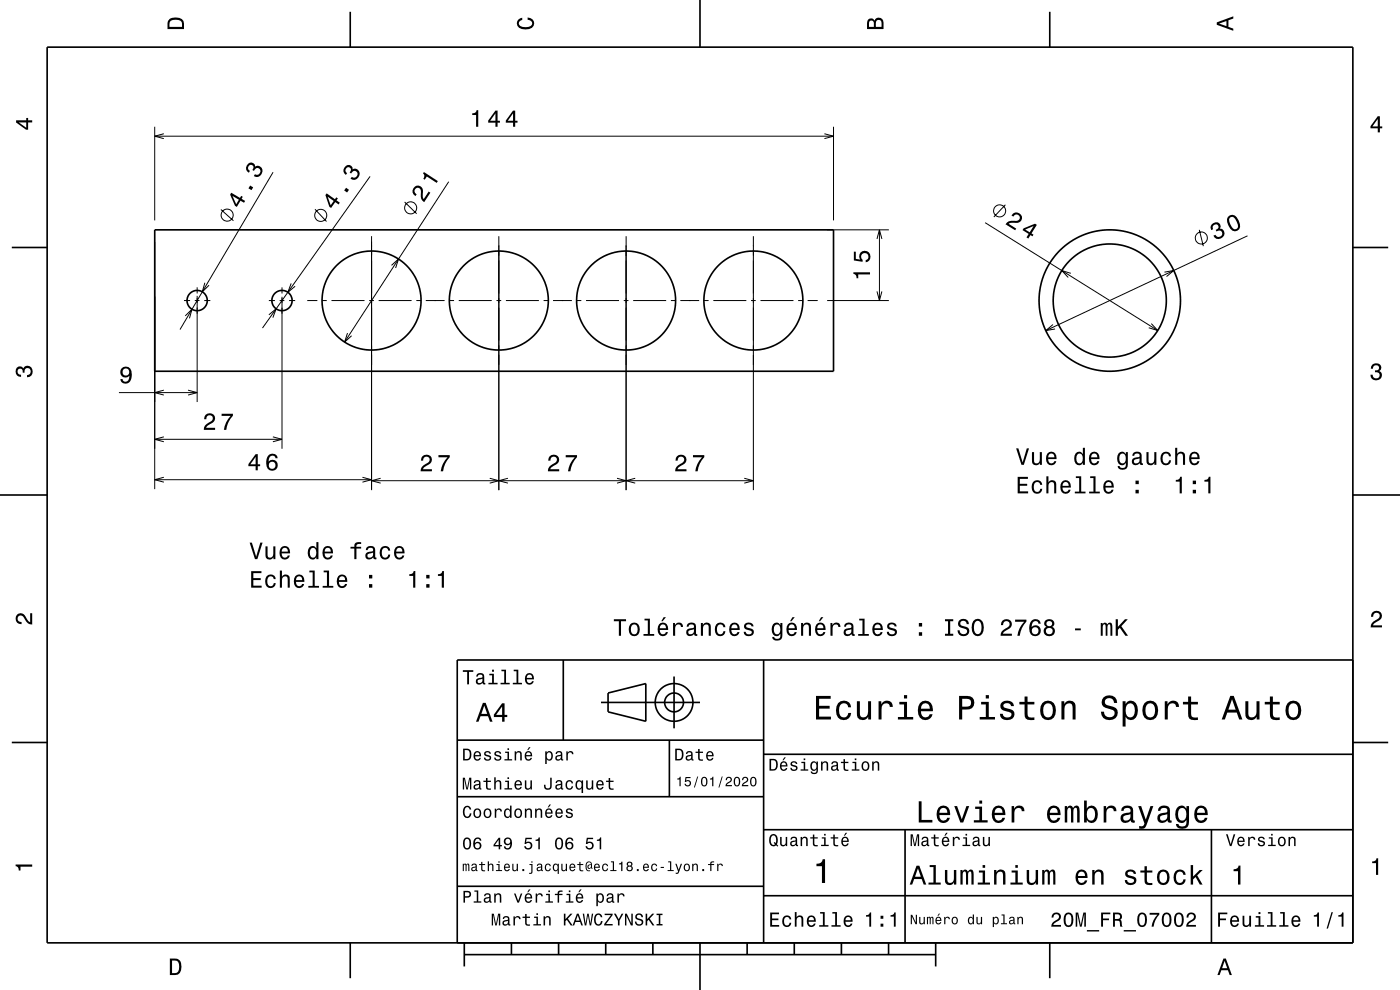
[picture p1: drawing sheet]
<svg xmlns="http://www.w3.org/2000/svg" width="297mm" height="210mm" viewBox="0 0 297 210" stroke-linecap="round" stroke-linejoin="round" font-family="sans-serif">
<g fill="none" stroke="#000" stroke-width=".21">
<path d="M32.8 26.9v19.9M32.8 28.9h144M34.8 28.4l-2 .5 2 .5M57.9 36.5l-19.7 33.4M78.5 37.4l-22.8 32.2M95.2 38.5l-22.1 34.1M174.9 28.4l1.9 .5-1.9 .5M176.8 26.9v19.9M32.8 51.3v52.5M43.5 60l-.6 1.9 1.4-1.4M46.9 44.4l2.6 2.4M66.8 44.4l2.5 2.6"/>
<path d="M78.8 50.1v53.9M83.1 56.3l1.4-1.4-.6 1.9M85.8 42.8l2.6 2.5M105.8 50.1v53.9M132.8 50.1v53.9M159.8 50.1v53.9M175.5 48.8h13.1M186 50.7l.6-1.9 .5 1.9M186.6 48.8v15M209 47.2l36.6 22.9M213.3 43.4l-2.5 2.6M227.2 58l-1.9-.6 1.3 1.5"/>
<path d="M247 57.7l2-.3-1.5 1.3M254.4 48.8l.9 3.4M264.6 50l-42.7 20.1M39 63.8h1.3M39.3 67l1.4-1.4-.5 1.9M41.3 63.8h1M41.8 61v1.3M41.8 62.8v22.5M43.3 63.8h1.3M57 63.8h1.3M57 66.8l1.6-1.3-.7 1.9M59.3 63.8h1"/>
<path d="M59.8 61v1.3M59.8 63v32.2M61.3 63.8h1.3M61.8 60.1l-.7 1.9 1.5-1.3M65.2 63.8h2.1M68.3 63.8h1M70.3 63.8h7M73.7 70.7l-.6 1.9 1.5-1.4M78.3 63.8h1M80.3 63.8h7M88.3 63.8h1M90.3 63.8h4"/>
<path d="M95.3 63.8h1M97.3 63.8h7M105.3 63.8h1M107.3 63.8h7M115.3 63.8h1M117.3 63.8h4M122.3 63.8h1M124.3 63.8h7M132.3 63.8h1M134.3 63.8h7M142.3 63.8h1M144.3 63.8h4"/>
<path d="M149.3 63.8h1M151.3 63.8h7M159.3 63.8h1M161.3 63.8h7M169.3 63.8h1M171.3 63.8h2.2M175.5 63.8h13.1M186 61.8l.6 2 .5-2M223.4 68.8l-1.5 1.3 1.9-.3M244.2 68.6l1.4 1.5-1.9-.6M25.2 83.3h16.6M32.8 93.2h27"/>
<path d="M34.8 92.7l-2 .5 2 .5M34.8 82.8l-2 .5 2 .5M39.9 82.8l1.9 .5-1.9 .5M57.9 92.7l1.9 .5-1.9 .5M32.8 101.8h46M34.8 101.2l-2 .6 2 .5M76.9 101.2l1.9 .6-1.9 .5M78.8 102h81M80.8 101.5l-2 .5 2 .5M103.9 101.5l1.9 .5-1.9 .5M107.8 101.5l-2 .5 2 .5M130.9 101.5l1.9 .5-1.9 .5"/>
<path d="M134.8 101.5l-2 .5 2 .5M157.9 101.5l1.9 .5-1.9 .5"/>
<circle cx="48.2" cy="45.6" r="1.28"/>
<circle cx="68" cy="45.7" r="1.28"/>
<circle cx="87.1" cy="44.1" r="1.28"/>
<circle cx="212.1" cy="44.7" r="1.28"/>
<circle cx="254.9" cy="50.5" r="1.28"/>
</g>
<g fill="none" stroke="#000" stroke-width=".35">
<path d="M10 10h277v190h-277zM74.3 2.5v7.5M148.5 0v10M222.7 2.5v7.5M2.5 52.5h7.5M32.8 48.8h144v30h-144zM287 52.5h7.5M0 105h10M287 105h10M119.5 140v17M162 140v60M287 140h-190v60"/>
<path d="M2.5 157.5h7.5M97 157h65M127.5 149h21M129 147l8-2v8l-8-2zM142 157v12M143 143.5v11M287 157.5h7.5M97 169h65M162 176h125M162 160h125M192 176v24M257 176v24"/>
<path d="M97 188h65M162 190h125M74.3 200v7.5M98.5 202.5h100M98.5 200v5M108.5 200v2.5M118.5 200v2.5M128.5 200v2.5M138.5 200v2.5M148.5 200v10M158.5 200v2.5M168.5 200v2.5"/>
<path d="M178.5 200v2.5M188.5 200v2.5M198.5 200v5M222.7 200v7.5"/>
<circle cx="41.8" cy="63.8" r="2.15"/>
<circle cx="59.8" cy="63.8" r="2.15"/>
<circle cx="78.8" cy="63.8" r="10.5"/>
<circle cx="105.8" cy="63.8" r="10.5"/>
<circle cx="132.8" cy="63.8" r="10.5"/>
<circle cx="159.8" cy="63.8" r="10.5"/>
<circle cx="235.4" cy="63.8" r="12"/>
<circle cx="235.4" cy="63.8" r="15"/>
<circle cx="143" cy="149" r="2"/>
<circle cx="143" cy="149" r="4"/>
</g>
<g fill="#000">
<path d="M36 4a2.18 2.18 0 0 0-.5 2.2h3.5v-1.2a1.43 1.43 0 0 0-1.7-1.3zM36.3 4.4a2.15 2.15 0 0 1 2.2 .3l.1 1h-2.6v-1z" fill-rule="evenodd"/>
<path d="M109.9 4.2l.9-.4v.4a.7 .7 0 0 0-.7 .5 .7 .7 0 0 0 .3 .8 1.7 1.7 0 0 0 2.5-.5 .9 .9 0 0 0-1-.8v-.5a1.24 1.24 0 0 1 1.4 1.1 1.24 1.24 0 0 1-1 1.4 2.22 2.22 0 0 1-2.5-.7l-.2-.5z" fill-rule="evenodd"/>
<path d="M184.2 4.2l-.3 .7v1.3h3.5v-1.3a.98 .98 0 0 0-.7-1.1 .98 .98 0 0 0-1.2 .6 .84 .84 0 0 0-1.3-.2zM184.5 4.5a.54 .54 0 0 1 .6-.1 .54 .54 0 0 1 .3 .6v.7h-1zM185.9 4.4a.62 .62 0 0 1 .8-.1 .62 .62 0 0 1 .3 .6v.8h-1.2z" fill-rule="evenodd"/>
<path d="M258.1 4.7v.6l3.5 1.2v-.4l-1-.4v-1.4l1-.4v-.4zM258.6 5l1.6-.5v1z" fill-rule="evenodd"/>
<path d="M3.4 25.5v.5l2.1 1.5h.5v-1.5h.8v-.5h-.8v-.5h-.4v.5zM4 26h1.6v1.1z" fill-rule="evenodd"/>
<path d="M100.2 24v.4h.8v2.5h.5v-3.5h-.4a.77 .77 0 0 1-.9 .6zM105.1 23.5l-1.5 2.1v.4h1.5v.9h.5v-.9h.5v-.4h-.5v-2.1zM105.1 24v1.6h-1.1zM108.8 23.5l-1.5 2.1v.4h1.5v.9h.5v-.9h.5v-.4h-.5v-2.1zM108.8 24v1.6h-1.1z" fill-rule="evenodd"/>
<path d="M292.3 24.7l-1.6 2.1v.4h1.6v.9h.4v-.9h.5v-.4h-.5v-2.1zM292.3 25.2v1.6h-1.1z" fill-rule="evenodd"/>
<path d="M49.1 40.9l-.3 .4 1.1 2.4 .3 .2 .8-1.3 .8 .4 .2-.4-.7-.4 .2-.4-.3-.3-.3 .5zM49.3 41.6l1.4 .8-.6 .9zM53.1 39.4l-.4 .6 .7 .3 .3-.6zM52.7 34.7a1.12 1.12 0 0 0 .1 1.9l.2-.3a.62 .62 0 0 1-.5-.7 .62 .62 0 0 1 .7-.6 .62 .62 0 0 1 .6 .6l-.3 .5 .4 .2a.72 .72 0 0 1 .8-.6 .72 .72 0 0 1 .6 .9 .72 .72 0 0 1-.9 .5l-.3-.1-.3 .4a1.18 1.18 0 0 0 1.8-.7 1.18 1.18 0 0 0-1.2-1.5l-.3 .1a.86 .86 0 0 0-.5-.8 .86 .86 0 0 0-.9 .2z" fill-rule="evenodd"/>
<path d="M69.3 41l-.3 .4 .9 2.5 .3 .2 .9-1.2 .7 .5 .3-.4-.7-.5 .3-.4-.4-.2-.2 .4zM69.5 41.7l1.3 .9-.7 .9zM73.4 39.8l-.4 .6 .6 .4 .4-.5zM73.4 35.2a1.11 1.11 0 0 0 0 1.9l.2-.4a.62 .62 0 0 1-.4-.7 .62 .62 0 0 1 .7-.5 .62 .62 0 0 1 .5 .7l-.2 .4 .3 .2a.72 .72 0 0 1 .9-.5 .72 .72 0 0 1 .5 .9 .72 .72 0 0 1-1 .5l-.3-.2-.2 .4a1.18 1.18 0 0 0 1.8-.5 1.18 1.18 0 0 0-1.1-1.6l-.3 .1a.86 .86 0 0 0-.4-.8 .86 .86 0 0 0-1 .1z" fill-rule="evenodd"/>
<path d="M88 39.6a1.16 1.16 0 0 0 .1 2l.3-.4a.7 .7 0 0 1-.4-.9 .7 .7 0 0 1 .9-.4 .7 .7 0 0 1 .4 .9 1.8 1.8 0 0 0 .7 2.1l1.3-2-.4-.3-1 1.6a2.24 2.24 0 0 1-.2-1.8 1.08 1.08 0 0 0-1.7-.8zM89.9 36.5l-.2 .3a.77 .77 0 0 1 .1 1.1l.3 .2 .5-.7 2 1.4 .3-.4z" fill-rule="evenodd"/>
<path d="M181 57.8v.3a.77 .77 0 0 1 .7 .9h.4v-.8h2.5v-.4zM181.1 53.4v1.9l1.9 .2v-.4a.79 .79 0 0 1-.2-1.1 .79 .79 0 0 1 1.2-.1 .79 .79 0 0 1-.1 1.2l-.2 .1v.4a1.21 1.21 0 0 0 1-1.5 1.21 1.21 0 0 0-1.6-.8 1.21 1.21 0 0 0-.6 1.8l-.9-.2v-1.5z" fill-rule="evenodd"/>
<path d="M214.9 45.3l-.3 .4 .4 .3a.7 .7 0 0 1 .9-.5 .7 .7 0 0 1 .4 .9 .7 .7 0 0 1-.9 .5 1.8 1.8 0 0 0-2.1 .7l2.1 1.3 .2-.4-1.6-1a2.22 2.22 0 0 1 1.8-.2 1.14 1.14 0 0 0 .9-1.6 1.14 1.14 0 0 0-1.8-.4zM217.2 48.4l-.3 .4 1.3 .8-.4 .8 .3 .2 .5-.7 .4 .2 .2-.3-.4-.3 1.2-1.8-.4-.2zM217.5 48.7l1.8-.8-.9 1.4z" fill-rule="evenodd"/>
<path d="M257.1 47.6a1.06 1.06 0 0 0-.1 1.2l.4-.2a.62 .62 0 0 1-.1-.8 .62 .62 0 0 1 .9-.1 .62 .62 0 0 1 .1 .8l-.4 .3 .2 .3a.72 .72 0 0 1 1 0 .72 .72 0 0 1 0 1.1 .72 .72 0 0 1-1.1-.1l-.2-.3-.4 .2a1.18 1.18 0 0 0 1.9 .4 1.18 1.18 0 0 0-.2-1.9h-.3a.9 .9 0 0 0-.2-1.2 .9 .9 0 0 0-1.1 0zM260.5 46a2.43 2.43 0 0 0 1.4 3.1 1.14 1.14 0 0 0 1.1-1.5 2.3 2.3 0 0 0-1.6-2l-.5 .1zM260.8 46.3l.6-.3a2.38 2.38 0 0 1 1.1 2.4l-.6 .2a2.37 2.37 0 0 1-1.1-2.3z" fill-rule="evenodd"/>
<path d="M291.1 77.4a1.08 1.08 0 0 1 1.4-.2 1.08 1.08 0 0 1 .4 1.2l-.3 .3a1.06 1.06 0 0 1 .5 1.3 1.06 1.06 0 0 1-1.2 .7 1.1 1.1 0 0 1-1.2-1.2h.5a.71 .71 0 0 0 1 .8 .71 .71 0 0 0 .1-1.3h-.6v-.4a.61 .61 0 0 0 .8-.3 .61 .61 0 0 0-.2-.8 .61 .61 0 0 0-.9 .2l-.1 .5h-.5z" fill-rule="evenodd"/>
<path d="M3.6 78a.86 .86 0 0 1 1.4 .2 1.06 1.06 0 0 1 1.2-.6 1.06 1.06 0 0 1 .7 1.2 1.1 1.1 0 0 1-1.2 1.2v-.4a.71 .71 0 0 0 .8-1 .71 .71 0 0 0-1.3-.1v.6h-.4a.61 .61 0 0 0-.3-.8 .61 .61 0 0 0-.8 .2 .61 .61 0 0 0 .2 .8l.6 .2v.4a1.15 1.15 0 0 1-1.2-.6 1.15 1.15 0 0 1 .3-1.3z" fill-rule="evenodd"/>
<path d="M25.8 78.1a1.15 1.15 0 0 0 0 1.7 1.15 1.15 0 0 0 1.7-.1 1.03 1.03 0 0 1-.9 1.3 .56 .56 0 0 1-.6-.6h-.5a1.18 1.18 0 0 0 1.3 1 1.18 1.18 0 0 0 1.1-1.1 1.77 1.77 0 0 0-1.2-2.5zM26 78.9a.75 .75 0 0 1 1.5 0 .75 .75 0 0 1-1.5 0z" fill-rule="evenodd"/>
<path d="M43.6 88l-.3 .9h.5a.7 .7 0 0 1 .5-.8 .7 .7 0 0 1 .8 .5 .7 .7 0 0 1-.5 .9 1.8 1.8 0 0 0-1.4 1.7h2.4v-.4h-1.9a2.19 2.19 0 0 1 1.5-1.2 1.14 1.14 0 0 0 .1-1.7 1.14 1.14 0 0 0-1.7 .1zM47 87.8v.4h1.9a5.2 5.2 0 0 0-1.4 3h.5a5.3 5.3 0 0 1 1.4-3v-.4z" fill-rule="evenodd"/>
<path d="M54.2 96.3l-1.5 2.1v.5h1.5v.9h.5v-.9h.5v-.4h-.5v-2.2zM54.2 96.9v1.6h-1.1zM57 96.5a2.39 2.39 0 0 0 .2 3.3 1.16 1.16 0 0 0 1.5-.4 1.16 1.16 0 0 0-.2-1.5 1.16 1.16 0 0 0-1.5 0 1.02 1.02 0 0 1 .8-1.3 .58 .58 0 0 1 .6 .6h.5a1.12 1.12 0 0 0-.7-.9 1.12 1.12 0 0 0-1.2 .2zM57 98.7a.75 .75 0 0 1 1.4 0 .75 .75 0 0 1-1.4 0z" fill-rule="evenodd"/>
<path d="M89.6 96.8l-.3 .9h.5a.71 .71 0 0 1 .5-.8 .71 .71 0 0 1 .8 .5 .71 .71 0 0 1-.5 .8 1.8 1.8 0 0 0-1.4 1.8h2.4v-.5h-1.9a2.23 2.23 0 0 1 1.5-1.1 1.13 1.13 0 0 0 .1-1.7 1.13 1.13 0 0 0-1.7 .1zM93 96.5v.5h1.9a5.2 5.2 0 0 0-1.4 3h.5a5.3 5.3 0 0 1 1.4-3v-.5z" fill-rule="evenodd"/>
<path d="M116.6 96.8l-.3 .9h.5a.71 .71 0 0 1 .5-.8 .71 .71 0 0 1 .8 .5 .71 .71 0 0 1-.5 .8 1.8 1.8 0 0 0-1.4 1.8h2.4v-.5h-1.9a2.2 2.2 0 0 1 1.5-1.1 1.13 1.13 0 0 0 .1-1.7 1.13 1.13 0 0 0-1.7 .1zM120 96.5v.5h1.9a5.2 5.2 0 0 0-1.4 3h.5a5.2 5.2 0 0 1 1.4-3v-.5z" fill-rule="evenodd"/>
<path d="M143.6 96.8l-.3 .9h.5a.71 .71 0 0 1 .5-.8 .71 .71 0 0 1 .8 .5 .71 .71 0 0 1-.5 .8 1.81 1.81 0 0 0-1.4 1.8h2.4v-.5h-1.9a2.23 2.23 0 0 1 1.5-1.1 1.13 1.13 0 0 0 .1-1.7 1.13 1.13 0 0 0-1.7 .1zM147 96.5v.5h1.9a5.2 5.2 0 0 0-1.4 3h.5a5.3 5.3 0 0 1 1.4-3v-.5z" fill-rule="evenodd"/>
<path d="M215.6 95.1l1.1 3.5h.5l1.1-3.5h-.5l-.9 3-.9-3zM218.9 95.9v1.8a.89 .89 0 0 0 .6 1 .89 .89 0 0 0 1.1-.5v.4h.4v-2.7h-.4v1.6a.65 .65 0 0 1-.4 .7 .65 .65 0 0 1-.8-.3v-2zM222.2 96.2a1.54 1.54 0 0 0 .8 2.5 1.06 1.06 0 0 0 1.1-.9h-.4l-.3 .4-.3 .1a.76 .76 0 0 1-.7-.9h1.7a1.16 1.16 0 0 0-.4-1.4 1.16 1.16 0 0 0-1.5 .2zM222.6 96.4a.66 .66 0 0 1 .8-.1 .66 .66 0 0 1 .3 .7h-1.3zM228.2 96.2a1.57 1.57 0 0 0 .7 2.5l.5-.1 .3-.4v.4h.5v-3.6h-.5v1.3a.89 .89 0 0 0-1.5-.1zM228.5 96.5a.62 .62 0 0 1 .7-.3 .62 .62 0 0 1 .5 .6 1.11 1.11 0 0 1-.7 1.5 1.19 1.19 0 0 1-.5-1.8zM231.3 96.2a1.54 1.54 0 0 0 .8 2.5 1.05 1.05 0 0 0 1.1-.9h-.4l-.3 .4-.3 .1a.75 .75 0 0 1-.7-.9h1.7a1.16 1.16 0 0 0-.4-1.4 1.16 1.16 0 0 0-1.5 .2zM231.7 96.4a.66 .66 0 0 1 .8-.1 .66 .66 0 0 1 .3 .7h-1.3zM237.3 96.2a1.57 1.57 0 0 0 .7 2.5l.5-.1 .3-.4a.73 .73 0 0 1-.3 1 .73 .73 0 0 1-1-.3h-.4a1.1 1.1 0 0 0 1.3 .8 1.1 1.1 0 0 0 .9-1.2v-2.6h-.5v.4l-.3-.4a.89 .89 0 0 0-1.2 .3zM237.6 96.5a.63 .63 0 0 1 .7-.3 .63 .63 0 0 1 .5 .6 1.1 1.1 0 0 1-.7 1.5 1.19 1.19 0 0 1-.5-1.8zM240.5 96l-.3 .7h.4a.55 .55 0 0 1 .7-.5 .55 .55 0 0 1 .4 .7l-.2 .1a1 1 0 0 0-1.1 .2 1 1 0 0 0-.2 1 .94 .94 0 0 0 1.6 .1l.1 .3h.6v-.3l-.3-.1v-.2v-1.4a1.02 1.02 0 0 0-.7-.8 1.02 1.02 0 0 0-1 .2zM240.7 97.6l1.1-.4a.77 .77 0 0 1-.2 .9 .77 .77 0 0 1-.9 .1l-.2-.3zM243.2 95.9v1.8a.89 .89 0 0 0 .6 1 .89 .89 0 0 0 1.1-.5v.4h.4v-2.7h-.4v1.6a.64 .64 0 0 1-.4 .7 .64 .64 0 0 1-.8-.3v-2zM246.5 96.2a1.53 1.53 0 0 0 .8 2.5 1.06 1.06 0 0 0 1.1-1.1h-.4a.67 .67 0 0 1-.6 .7 .67 .67 0 0 1-.7-.6 1.12 1.12 0 0 1 .6-1.5 .6 .6 0 0 1 .7 .6h.4a1.09 1.09 0 0 0-.7-1 1.09 1.09 0 0 0-1.2 .4zM249.3 95v3.6h.4v-1.6a.63 .63 0 0 1 .6-.8 .63 .63 0 0 1 .7 .7v1.7h.4v-1.8a.88 .88 0 0 0-.6-1 .88 .88 0 0 0-1.1 .5v-1.3zM252.6 96.2a1.54 1.54 0 0 0 .8 2.5 1.06 1.06 0 0 0 1.1-.9h-.5l-.2 .4-.4 .1a.76 .76 0 0 1-.7-.9h1.8a1.17 1.17 0 0 0-.5-1.4 1.17 1.17 0 0 0-1.4 .2zM252.9 96.4a.66 .66 0 0 1 .8-.1 .66 .66 0 0 1 .3 .7h-1.3z" fill-rule="evenodd"/>
<path d="M53 115.1l1.1 3.5h.5l1.1-3.5h-.5l-.9 3-.9-3zM56.3 115.9v1.8a.89 .89 0 0 0 .6 1 .89 .89 0 0 0 1.1-.5v.4h.4v-2.7h-.4v1.6a.65 .65 0 0 1-.4 .7 .65 .65 0 0 1-.8-.3v-2zM59.6 116.2a1.54 1.54 0 0 0 .8 2.5 1.07 1.07 0 0 0 1.1-.9h-.5l-.2 .4-.3 .1a.76 .76 0 0 1-.7-.9h1.7a1.17 1.17 0 0 0-.5-1.4 1.17 1.17 0 0 0-1.4 .2zM60 116.4a.66 .66 0 0 1 .7-.1 .66 .66 0 0 1 .4 .7h-1.3zM65.6 116.2a1.58 1.58 0 0 0 .7 2.5l.5-.1 .3-.4v.4h.4v-3.6h-.4v1.3a.9 .9 0 0 0-1.5-.1zM65.9 116.5a.62 .62 0 0 1 .7-.3 .62 .62 0 0 1 .5 .6 1.12 1.12 0 0 1-.7 1.5 1.19 1.19 0 0 1-.5-1.8zM68.7 116.2a1.54 1.54 0 0 0 .8 2.5 1.07 1.07 0 0 0 1.1-.9h-.4l-.3 .4-.3 .1a.76 .76 0 0 1-.7-.9h1.7a1.16 1.16 0 0 0-.4-1.4 1.16 1.16 0 0 0-1.5 .2zM69.1 116.4a.66 .66 0 0 1 .8-.1 .66 .66 0 0 1 .3 .7h-1.3zM74.4 116v.4h.8v2.2h.4v-2.2h1v-.4h-1v-.4l.4-.2h.6v-.4a1.04 1.04 0 0 0-1.4 .7v.3zM77.9 116l-.3 .7h.4a.55 .55 0 0 1 .7-.5 .55 .55 0 0 1 .4 .7l-.2 .1a1 1 0 0 0-1.1 .2 1 1 0 0 0-.2 1 .93 .93 0 0 0 1.6 .1l.1 .3h.6v-.3l-.3-.1v-1.6a1.02 1.02 0 0 0-1.7-.6zM78 117.6l1.1-.4a.77 .77 0 0 1-.2 .9 .77 .77 0 0 1-.8 .1l-.2-.3zM80.8 116.2a1.53 1.53 0 0 0 .9 2.5 1.06 1.06 0 0 0 1.1-1.1h-.4a.67 .67 0 0 1-.7 .7 .67 .67 0 0 1-.7-.6 1.11 1.11 0 0 1 .7-1.5 .59 .59 0 0 1 .6 .6h.5a1.09 1.09 0 0 0-.8-1 1.09 1.09 0 0 0-1.2 .4zM83.9 116.2a1.54 1.54 0 0 0 .8 2.5 1.07 1.07 0 0 0 1.1-.9h-.5l-.2 .4-.4 .1a.76 .76 0 0 1-.7-.9h1.8a1.16 1.16 0 0 0-.5-1.4 1.16 1.16 0 0 0-1.4 .2zM84.2 116.4a.66 .66 0 0 1 .8-.1 .66 .66 0 0 1 .4 .7h-1.4z" fill-rule="evenodd"/>
<path d="M215.9 101.2v3.5h2.2v-.5h-1.7v-1.2h1.5v-.4h-1.5v-1h1.7v-.4zM219.2 102.2a1.53 1.53 0 0 0 .8 2.6 1.05 1.05 0 0 0 1.1-1.1h-.4a.67 .67 0 0 1-.6 .7 .67 .67 0 0 1-.7-.6 1.12 1.12 0 0 1 .6-1.6 .6 .6 0 0 1 .7 .6h.4a1.09 1.09 0 0 0-.8-.9 1.09 1.09 0 0 0-1.1 .3zM222 101v3.7h.4v-1.6a.63 .63 0 0 1 .5-.9 .63 .63 0 0 1 .7 .8v1.7h.5v-1.8a.88 .88 0 0 0-.6-1 .88 .88 0 0 0-1.1 .4v-1.3zM225.2 102.2a1.54 1.54 0 0 0 .8 2.6 1.06 1.06 0 0 0 1.1-.9h-.4l-.2 .3-.4 .2a.75 .75 0 0 1-.7-1h1.8a1.16 1.16 0 0 0-.5-1.3 1.16 1.16 0 0 0-1.5 .1zM225.6 102.5a.66 .66 0 0 1 .8-.2 .66 .66 0 0 1 .3 .8h-1.3zM228.2 101v.4h.7v2.9h-.9v.4h2.3v-.4h-.9v-3.3zM231.3 101v.4h.7v2.9h-.9v.4h2.2v-.4h-.9v-3.3zM234.4 102.2a1.54 1.54 0 0 0 .7 2.6 1.06 1.06 0 0 0 1.1-.9h-.4l-.2 .3-.4 .2a.75 .75 0 0 1-.7-1h1.8a1.17 1.17 0 0 0-.5-1.3 1.17 1.17 0 0 0-1.4 .1zM234.7 102.5a.66 .66 0 0 1 .8-.2 .66 .66 0 0 1 .3 .8h-1.3zM240.9 103.9v.8h.7v-.8zM240.9 101.9v.8h.7v-.8z" fill-rule="evenodd"/>
<path d="M249.4 101.8v.4h.9v2.5h.4v-3.6h-.3a.77 .77 0 0 1-1 .7zM253 103.9v.8h.7v-.8zM253 101.9v.8h.7v-.8zM255.5 101.8v.4h.8v2.5h.5v-3.6h-.4a.77 .77 0 0 1-.9 .7z" fill-rule="evenodd"/>
<path d="M3.6 130.4a1.22 1.22 0 0 1 2 .7l.4 .6 .4 .3v-1.9h.4v2.4a1.8 1.8 0 0 1-1.7-1.4 .71 .71 0 0 0-.9-.5 .71 .71 0 0 0-.5 .8 .71 .71 0 0 0 .9 .5v.5a1.18 1.18 0 0 1-1.2-.7 1.18 1.18 0 0 1 .2-1.3z" fill-rule="evenodd"/>
<path d="M53.3 121.2v3.5h2.2v-.5h-1.8v-1.2h1.6v-.4h-1.6v-1h1.8v-.4zM56.6 122.2a1.53 1.53 0 0 0 .8 2.6 1.06 1.06 0 0 0 1.1-1.1h-.4a.67 .67 0 0 1-.7 .7 .67 .67 0 0 1-.7-.6 1.11 1.11 0 0 1 .7-1.6 .6 .6 0 0 1 .7 .6h.4a1.09 1.09 0 0 0-.8-.9 1.09 1.09 0 0 0-1.1 .3zM59.4 121v3.7h.4v-1.6a.63 .63 0 0 1 .5-.9 .63 .63 0 0 1 .7 .8v1.7h.5v-1.8a.88 .88 0 0 0-.6-1 .88 .88 0 0 0-1.1 .4v-1.3zM62.6 122.2a1.54 1.54 0 0 0 .8 2.6 1.05 1.05 0 0 0 1.1-.9h-.4l-.2 .3-.4 .2a.76 .76 0 0 1-.7-1h1.8a1.16 1.16 0 0 0-.5-1.3 1.16 1.16 0 0 0-1.5 .1zM63 122.5a.66 .66 0 0 1 .8-.2 .66 .66 0 0 1 .3 .8h-1.3zM65.6 121v.4h.7v2.9h-.9v.4h2.3v-.4h-.9v-3.3zM68.7 121v.4h.7v2.9h-1v.4h2.3v-.4h-.9v-3.3zM71.7 122.2a1.54 1.54 0 0 0 .8 2.6 1.06 1.06 0 0 0 1.1-.9h-.4l-.2 .3-.4 .2a.76 .76 0 0 1-.7-1h1.8a1.16 1.16 0 0 0-.5-1.3 1.16 1.16 0 0 0-1.5 .1zM72.1 122.5a.66 .66 0 0 1 .8-.2 .66 .66 0 0 1 .3 .8h-1.3zM78.3 123.9v.8h.7v-.8zM78.3 121.9v.8h.7v-.8z" fill-rule="evenodd"/>
<path d="M86.8 121.8v.4h.8v2.5h.5v-3.6h-.3a.77 .77 0 0 1-1 .7zM90.4 123.9v.8h.7v-.8zM90.4 121.9v.8h.7v-.8zM92.9 121.8v.4h.8v2.5h.5v-3.6h-.4a.77 .77 0 0 1-.9 .7z" fill-rule="evenodd"/>
<path d="M130.2 131.4v.4h1.1v3.1h.4v-3.1h1.1v-.4zM133.7 132.4a1.53 1.53 0 0 0 .9 2.6 1.48 1.48 0 0 0 1.1-1.5 1.48 1.48 0 0 0-1.1-1.4l-.5 .1zM134 132.7a.67 .67 0 0 1 .7-.2 .67 .67 0 0 1 .5 .5 1.11 1.11 0 0 1-.6 1.6 1.17 1.17 0 0 1-.6-1.9zM136.7 131.2v.4h.7v2.9h-.9v.4h2.3v-.4h-.9v-3.3zM140.8 130.9l-.5 .9h.3l.7-.9zM139.8 132.4a1.55 1.55 0 0 0 .8 2.6 1.07 1.07 0 0 0 1.1-.9h-.4l-.3 .3-.3 .2a.76 .76 0 0 1-.7-1h1.7a1.17 1.17 0 0 0-.4-1.3 1.17 1.17 0 0 0-1.5 .1zM140.2 132.7a.66 .66 0 0 1 .8-.2 .66 .66 0 0 1 .3 .8h-1.3zM142.8 132.2v2.7h.4v-1.6a.66 .66 0 0 1 .4-.8 .66 .66 0 0 1 .8 .3l.1 .2h.4a.89 .89 0 0 0-.7-.9 .89 .89 0 0 0-1 .5v-.4zM145.9 132.3l-.2 .6h.4a.55 .55 0 0 1 .7-.5 .55 .55 0 0 1 .3 .8h-.2a1 1 0 0 0-1 .2 1 1 0 0 0-.3 1.1 .93 .93 0 0 0 1.7 0l.1 .3 .5 .1v-.4h-.2v-1.6a1.02 1.02 0 0 0-.7-.8 1.02 1.02 0 0 0-1.1 .2zM146.1 133.8l1.1-.3a.77 .77 0 0 1-.2 .9 .77 .77 0 0 1-.9 0l-.1-.3zM148.7 132.2v2.7h.4v-1.6a.63 .63 0 0 1 .6-.9 .63 .63 0 0 1 .7 .8v1.7h.4v-1.8a.89 .89 0 0 0-.6-1 .89 .89 0 0 0-1.1 .5v-.4zM152 132.4a1.53 1.53 0 0 0 .8 2.6 1.07 1.07 0 0 0 1.1-1.1h-.4a.67 .67 0 0 1-.7 .7 .67 .67 0 0 1-.7-.6 1.11 1.11 0 0 1 .7-1.6 .59 .59 0 0 1 .7 .6h.4a1.09 1.09 0 0 0-.8-.9 1.09 1.09 0 0 0-1.1 .3zM155 132.4a1.55 1.55 0 0 0 .8 2.6 1.07 1.07 0 0 0 1.1-.9h-.5l-.2 .3-.4 .2a.76 .76 0 0 1-.6-1h1.7a1.17 1.17 0 0 0-.5-1.3 1.17 1.17 0 0 0-1.4 .1zM155.3 132.7a.66 .66 0 0 1 .8-.2 .66 .66 0 0 1 .4 .8h-1.3zM158.1 132.3a.75 .75 0 0 0-.2 .8 .75 .75 0 0 0 .7 .5l.9 .4a.63 .63 0 0 1-.6 .6 .63 .63 0 0 1-.7-.6h-.4a1.07 1.07 0 0 0 1.2 .9 1.07 1.07 0 0 0 .9-1.2l-.4-.3-1.1-.3a.54 .54 0 0 1 .4-.7 .54 .54 0 0 1 .6 .5h.5a1.03 1.03 0 0 0-.7-.9 1.03 1.03 0 0 0-1.1 .3zM164 132.4a1.58 1.58 0 0 0 .8 2.6l.4-.2 .4-.4a.73 .73 0 0 1-.4 1 .73 .73 0 0 1-1-.3h-.4a1.1 1.1 0 0 0 1.3 .8 1.1 1.1 0 0 0 .9-1.2v-2.5h-.4v.4l-.4-.4a.9 .9 0 0 0-1.2 .2zM164.3 132.7a.63 .63 0 0 1 .7-.2 .63 .63 0 0 1 .5 .6 1.11 1.11 0 0 1-.7 1.5 1.19 1.19 0 0 1-.5-1.9zM168.1 130.9l-.5 .9h.3l.7-.9zM167.1 132.4a1.54 1.54 0 0 0 .8 2.6 1.06 1.06 0 0 0 1.1-.9h-.4l-.2 .3-.4 .2a.76 .76 0 0 1-.7-1h1.8a1.16 1.16 0 0 0-.5-1.3 1.16 1.16 0 0 0-1.5 .1zM167.5 132.7a.66 .66 0 0 1 .8-.2 .66 .66 0 0 1 .3 .8h-1.3zM169.9 132.2v2.7h.5v-1.6a.63 .63 0 0 1 .5-.9 .63 .63 0 0 1 .7 .8v1.7h.4v-1.8a.89 .89 0 0 0-.6-1 .89 .89 0 0 0-1 .5v-.4zM174.2 130.9l-.5 .9h.3l.7-.9zM173.2 132.4a1.54 1.54 0 0 0 .8 2.6 1.07 1.07 0 0 0 1.1-.9h-.4l-.3 .3-.3 .2a.76 .76 0 0 1-.7-1h1.7a1.17 1.17 0 0 0-.4-1.3 1.17 1.17 0 0 0-1.5 .1zM173.6 132.7a.66 .66 0 0 1 .8-.2 .66 .66 0 0 1 .3 .8h-1.3zM176.2 132.2v2.7h.4v-1.6a.66 .66 0 0 1 .4-.8 .66 .66 0 0 1 .8 .3v.2h.5a.89 .89 0 0 0-.7-.9 .89 .89 0 0 0-1 .5v-.4zM179.3 132.3l-.2 .6h.4a.55 .55 0 0 1 .6-.5 .55 .55 0 0 1 .4 .8h-.2a1 1 0 0 0-1 .2 1 1 0 0 0-.3 1.1 .93 .93 0 0 0 1.7 0l.1 .3 .5 .1v-.4h-.2v-1.6a1.02 1.02 0 0 0-.7-.8 1.02 1.02 0 0 0-1.1 .2zM179.5 133.8l1.1-.3a.77 .77 0 0 1-.2 .9 .77 .77 0 0 1-.9 0zM182.3 131.2v.4h.7v2.9h-.9v.4h2.2v-.4h-.9v-3.3zM185.4 132.4a1.55 1.55 0 0 0 .8 2.6 1.07 1.07 0 0 0 1-.9h-.4l-.2 .3-.4 .2a.76 .76 0 0 1-.7-1h1.8a1.17 1.17 0 0 0-.5-1.3 1.17 1.17 0 0 0-1.4 .1zM185.7 132.7a.66 .66 0 0 1 .8-.2 .66 .66 0 0 1 .3 .8h-1.3zM188.4 132.3a.75 .75 0 0 0-.2 .8 .75 .75 0 0 0 .7 .5l.9 .4a.63 .63 0 0 1-.6 .6 .63 .63 0 0 1-.6-.6h-.5a1.07 1.07 0 0 0 1.2 .9 1.07 1.07 0 0 0 .9-1.2l-.4-.3-1.1-.3a.54 .54 0 0 1 .5-.7 .54 .54 0 0 1 .6 .5h.4a1.03 1.03 0 0 0-.7-.9 1.03 1.03 0 0 0-1.1 .3zM194.9 134.1v.8h.7v-.8zM194.9 132.2v.7h.7v-.7zM200.5 131.4v.4h.6v2.6h-.6v.5h1.7v-.5h-.6v-2.6h.6v-.4zM203.5 131.6a.96 .96 0 0 0-.2 1 .96 .96 0 0 0 .9 .6 .77 .77 0 0 1 .9 1 .84 .84 0 0 1-.9 .3 .84 .84 0 0 1-.6-.8h-.5a1.21 1.21 0 0 0 1.5 1.3 1.21 1.21 0 0 0 .8-1.8l-.9-.3a.71 .71 0 0 1-.8-.7 .7 .7 0 0 1 .8-.5 .7 .7 0 0 1 .6 .7h.4a1.16 1.16 0 0 0-.7-1.1 1.16 1.16 0 0 0-1.3 .3zM206.5 131.7a2.52 2.52 0 0 0 .4 3.1 1.21 1.21 0 0 0 1.7-.9 1.93 1.93 0 0 0-.9-2.6l-.8 .1zM207.1 131.8l.3-.1a1.7 1.7 0 0 1 .3 2.7l-.3 .1a1.13 1.13 0 0 1-.8-1.4l.1-.6zM212.7 131.7l-.4 .9h.5a.71 .71 0 0 1 .5-.8 .71 .71 0 0 1 .9 .5 .71 .71 0 0 1-.5 .8 1.79 1.79 0 0 0-1.4 1.8h2.4v-.5h-1.9a2.23 2.23 0 0 1 1.4-1.1 1.13 1.13 0 0 0 .1-1.7 1.13 1.13 0 0 0-1.6 .1zM215.3 131.4v.5h2a5.1 5.1 0 0 0-1.5 3h.5a5.2 5.2 0 0 1 1.4-3v-.5zM218.9 131.6a2.39 2.39 0 0 0 .2 3.3 1.16 1.16 0 0 0 1.5-.4 1.16 1.16 0 0 0-.2-1.5 1.16 1.16 0 0 0-1.6 0 1.02 1.02 0 0 1 .9-1.3 .58 .58 0 0 1 .6 .6h.5a1.11 1.11 0 0 0-.8-.9 1.11 1.11 0 0 0-1.1 .2zM218.8 133.8a.75 .75 0 0 1 1.5 0 .75 .75 0 0 1-1.5 0zM221.8 131.6a.83 .83 0 0 0 .2 1.4 1.11 1.11 0 0 0-.5 1.5 1.11 1.11 0 0 0 1.6 .4 1.03 1.03 0 0 0 .7-.9 1.03 1.03 0 0 0-.6-1 .89 .89 0 0 0 .4-1.1 .89 .89 0 0 0-1-.6zM221.9 133.9a.71 .71 0 0 1 1.4 0 .71 .71 0 0 1-1.4 0zM222 132.3a.6 .6 0 0 1 1.2 0 .6 .6 0 0 1-1.2 0zM228.1 133.3v.4h1.2v-.4zM233.5 132.2v2.7h.4l.1-2.1 .1-.3h.3l.1 .2 .1 2.2h.3l.1-2.1 .3-.4 .2 .2 .1 .4v1.9h.4v-1.9a.69 .69 0 0 0-.6-.9l-.5 .3-.2-.2-.3-.1-.5 .3v-.2zM236.7 131.4v3.5h.4v-1.3l.5-.4 1.1 1.7h.6l-1.4-2.1 1.4-1.4h-.7l-1.5 1.6v-1.6z" fill-rule="evenodd"/>
<path d="M291.2 129.9a1.18 1.18 0 0 1 1.9 .3 1.18 1.18 0 0 1-1 1.7l-.5 .3-.3 .5h1.9v.4h-2.4a1.8 1.8 0 0 1 1.4-1.8 .71 .71 0 0 0 .5-.8 .71 .71 0 0 0-.9-.5 .71 .71 0 0 0-.5 .8h-.4z" fill-rule="evenodd"/>
<path d="M98.2 158.8v2.5h.9a1.37 1.37 0 0 0 .7-2.2 1.56 1.56 0 0 0-1.6-.3zM98.6 159.1a.98 .98 0 0 1 1.1 .7 .98 .98 0 0 1-.6 1.2h-.5zM100.7 159.6a1.04 1.04 0 0 0-.2 1.2 1.04 1.04 0 0 0 1 .5l.5-.5h-.3l-.4 .3a.54 .54 0 0 1-.5-.7h1.3a.83 .83 0 0 0-.4-.9 .83 .83 0 0 0-1 .1zM100.9 159.7l.2-.1a.47 .47 0 0 1 .5 .1 .47 .47 0 0 1 .1 .5h-.9zM102.9 159.5l-.2 .1a.69 .69 0 0 0 .9 .9l.2 .1a.43 .43 0 0 1-.4 .5 .43 .43 0 0 1-.4-.4h-.3a.74 .74 0 0 0 .9 .7 .74 .74 0 0 0 .5-1l-1-.4a.38 .38 0 0 1 .3-.5 .38 .38 0 0 1 .4 .4h.3a.78 .78 0 0 0-1.2-.4zM105.1 159.5l-.2 .1a.69 .69 0 0 0 .9 .9l.2 .1a.43 .43 0 0 1-.4 .5 .43 .43 0 0 1-.5-.4h-.3a.74 .74 0 0 0 .9 .7 .74 .74 0 0 0 .5-1l-.9-.4a.38 .38 0 0 1 .3-.5 .38 .38 0 0 1 .4 .4h.3a.77 .77 0 0 0-1.2-.4zM107.2 159.4v.3h.5v1.3h-.7v.3h1.6v-.3h-.6v-1.6zM107.7 158.7v.4h.3v-.4zM109.2 159.4v1.9h.3v-1.1a.45 .45 0 0 1 .4-.6 .45 .45 0 0 1 .5 .5v1.2h.3v-1.3a.63 .63 0 0 0-.5-.7 .63 .63 0 0 0-.7 .4v-.3zM112.2 158.5l-.4 .6h.3l.5-.6zM111.5 159.6a1.04 1.04 0 0 0-.2 1.2 1.04 1.04 0 0 0 1.1 .5l.5-.5h-.3l-.5 .3a.54 .54 0 0 1-.5-.7h1.3a.83 .83 0 0 0-.4-.9 .83 .83 0 0 0-1 .1zM111.8 159.7l.1-.1a.48 .48 0 0 1 .5 .1 .48 .48 0 0 1 .2 .5h-1zM115.7 159.4v2.7h.3v-1.1a.66 .66 0 0 0 .7 .4 .66 .66 0 0 0 .5-.6 .91 .91 0 0 0 0-1.1 .91 .91 0 0 0-1-.3l-.2 .3v-.3zM116.1 159.8a.45 .45 0 0 1 .5-.2 .45 .45 0 0 1 .3 .4 .65 .65 0 0 1 .1 .8 .65 .65 0 0 1-.7 .2 .98 .98 0 0 1-.2-1.2zM118.1 159.5l-.2 .4h.3a.39 .39 0 0 1 .4-.3 .39 .39 0 0 1 .3 .5h-.1a.65 .65 0 0 0-1 .4 .65 .65 0 0 0 .6 .9l.6-.3 .1 .2h.4v-.2l-.2-.1v-1.1a.72 .72 0 0 0-.5-.6 .72 .72 0 0 0-.7 .2zM118.2 160.6l.8-.3a.55 .55 0 0 1-.2 .7 .55 .55 0 0 1-.6 0zM120.1 159.4v1.9h.4v-1.1a.47 .47 0 0 1 .2-.6 .47 .47 0 0 1 .6 .2v.2h.4a.64 .64 0 0 0-.5-.7 .64 .64 0 0 0-.8 .4v-.3z" fill-rule="evenodd"/>
<path d="M98.2 142.2v.3h.9v2.7h.4v-2.7h.9v-.3zM101.3 143l-.3 .5h.4a.47 .47 0 0 1 .5-.4 .47 .47 0 0 1 .4 .6l-.2 .1a.84 .84 0 0 0-1 .2 .84 .84 0 0 0 0 1.1 .9 .9 0 0 0 1.3-.2l.1 .2 .5 .1v-.3l-.3-.1v-1.3a.87 .87 0 0 0-.6-.7 .87 .87 0 0 0-.8 .2zM101.4 144.3l.9-.3a.66 .66 0 0 1-.1 .7 .66 .66 0 0 1-.8 .1zM103.8 142.9v.3h.6v1.6h-.8v.4h2v-.4h-.8v-1.9zM104.4 142.1v.4h.4v-.4zM106.4 142.1v.3h.6v2.4h-.8v.4h1.9v-.4h-.7v-2.7zM109 142.1v.3h.6v2.4h-.8v.4h1.9v-.4h-.7v-2.7zM111.6 143.1a1.32 1.32 0 0 0 .7 2.1 .9 .9 0 0 0 .9-.7h-.3l-.2 .3-.4 .1a.65 .65 0 0 1-.6-.8h1.6a1 1 0 0 0-.4-1.2 1 1 0 0 0-1.3 .2zM111.9 143.3a.57 .57 0 0 1 .7-.1 .57 .57 0 0 1 .3 .6h-1.2z" fill-rule="evenodd"/>
<path d="M102.4 149.1l-1.4 4h.5l.4-1.2h1.6l.4 1.2h.6l-1.5-4zM102.7 149.7l.7 1.7h-1.3zM106.5 149.2l-1.7 2.4v.5h1.7v1h.5v-1h.6v-.5h-.6v-2.4zM106.5 149.9v1.7h-1.3z" fill-rule="evenodd"/>
<path d="M143.2 158.8v2.5h.9a1.37 1.37 0 0 0 .7-2.2 1.56 1.56 0 0 0-1.6-.3zM143.6 159.1a.98 .98 0 0 1 1.1 .7 .98 .98 0 0 1-.6 1.2h-.5zM145.7 159.5l-.2 .4h.3a.39 .39 0 0 1 .5-.3 .39 .39 0 0 1 .3 .5h-.2a.65 .65 0 0 0-.9 .4 .65 .65 0 0 0 .5 .9l.7-.3v.2h.4v-.2l-.1-.1-.1-1.1a.73 .73 0 0 0-.4-.6 .73 .73 0 0 0-.8 .2zM145.8 160.6l.8-.3a.55 .55 0 0 1-.1 .7 .55 .55 0 0 1-.7 0zM148.1 158.9v.5h-.5v.3h.5v1.3a.75 .75 0 0 0 1 .4v-.3a.48 .48 0 0 1-.7-.3v-1.1h.7v-.3h-.7v-.5zM150 159.6a1.04 1.04 0 0 0-.2 1.2 1.04 1.04 0 0 0 1.1 .5l.5-.5h-.4l-.4 .3a.54 .54 0 0 1-.5-.7h1.3a.83 .83 0 0 0-.4-.9 .83 .83 0 0 0-1 .1zM150.3 159.7l.1-.1a.48 .48 0 0 1 .5 .1 .48 .48 0 0 1 .2 .5h-1z" fill-rule="evenodd"/>
<path d="M173.1 147.6v5h3.2v-.6h-2.5v-1.7h2.2v-.6h-2.2v-1.5h2.4v-.6zM177.8 149.2a2.59 2.59 0 0 0 .5 3.4 1.58 1.58 0 0 0 2.3-1.4h-.6a.95 .95 0 0 1-.9 1 .95 .95 0 0 1-1-.9 1.59 1.59 0 0 1 .9-2.1 .85 .85 0 0 1 .9 .8h.7a1.56 1.56 0 0 0-1.1-1.3 1.56 1.56 0 0 0-1.7 .5zM181.8 148.8v2.5a1.27 1.27 0 0 0 .9 1.4 1.27 1.27 0 0 0 1.5-.7v.6h.6v-3.8h-.6v2.2a.92 .92 0 0 1-.6 1.1 .92 .92 0 0 1-1.2-.4v-2.9zM186.4 148.8v3.8h.6v-2.2a.95 .95 0 0 1 .5-1.1 .95 .95 0 0 1 1.2 .3l.1 .4h.6a1.28 1.28 0 0 0-1-1.4 1.28 1.28 0 0 0-1.4 .8v-.6zM190.8 148.9v.5h1v2.7h-1.3v.5h3.2v-.5h-1.3v-3.2zM191.8 147.4v.8h.6v-.8zM195.1 149.2a2.62 2.62 0 0 0 .5 3.4 1.57 1.57 0 0 0 2.2-1.1h-.6l-.3 .5-.5 .2a1.08 1.08 0 0 1-1-1.3h2.5a1.66 1.66 0 0 0-.7-2 1.66 1.66 0 0 0-2.1 .3zM195.6 149.5a.94 .94 0 0 1 1.2-.2 .94 .94 0 0 1 .5 1h-1.9zM203.5 147.6v5h.6v-2.1h.8a1.47 1.47 0 0 0 1.8-1.2 1.47 1.47 0 0 0-1.5-1.7zM204.1 148.2a1.6 1.6 0 0 1 1.8 .5 .86 .86 0 0 1 0 .9 .86 .86 0 0 1-.9 .3h-.9zM208.1 148.9v.5h1v2.7h-1.3v.5h3.3v-.5h-1.3v-3.2zM209.1 147.4v.8h.7v-.8zM212.6 148.9a1.08 1.08 0 0 0-.3 1.2 1.08 1.08 0 0 0 1 .7l1.1 .4a.57 .57 0 0 1 .2 .6 .57 .57 0 0 1-.5 .4 .96 .96 0 0 1-1.4-.8h-.6a1.6 1.6 0 0 0 1.3 1.4 1.6 1.6 0 0 0 1.7-.8 1.13 1.13 0 0 0-1-1.6l-1.1-.3-.2-.4a.87 .87 0 0 1 .9-.5 .87 .87 0 0 1 .8 .6h.6a1.41 1.41 0 0 0-2.1-1.1zM217.4 147.8v1.1h-1.1v.5h1.1v2.6l.2 .4 .4 .3h1.4v-.5a.97 .97 0 0 1-1.4-.5v-2.3h1.4v-.5h-1.4v-1.1zM221.1 149.2a2.56 2.56 0 0 0 .5 3.4 1.72 1.72 0 0 0 1.8-.2 1.72 1.72 0 0 0 .6-1.7 1.7 1.7 0 0 0-.9-1.9 1.7 1.7 0 0 0-2 .4zM221.6 149.6a.96 .96 0 0 1 1-.4 .96 .96 0 0 1 .7 .8 1.59 1.59 0 0 1-1 2.2 1.19 1.19 0 0 1-1-1.5zM225.2 148.8v3.8h.6v-2.2a.97 .97 0 0 1 .5-1.1 .97 .97 0 0 1 1.1 .2l.1 .7v2.4h.7v-2.5a1.27 1.27 0 0 0-.9-1.4 1.27 1.27 0 0 0-1.5 .6v-.5zM234.1 147.9a1.38 1.38 0 0 0-.3 1.5 1.38 1.38 0 0 0 1.3 .9 1.25 1.25 0 0 1 1.4 .9 1.15 1.15 0 0 1-1.3 .9 1.15 1.15 0 0 1-1-1.1h-.7a1.8 1.8 0 0 0 1.7 1.8 1.8 1.8 0 0 0 1.9-1.6 1.46 1.46 0 0 0-1.5-1.4l-.6-.2a.83 .83 0 0 1-.5-1.1 .83 .83 0 0 1 1.2-.3l.5 .5 .1 .4h.7a1.67 1.67 0 0 0-1-1.6 1.67 1.67 0 0 0-1.9 .4zM238.2 148.8v5.3h.6v-2.1a1.32 1.32 0 0 0 1.4 .7 1.32 1.32 0 0 0 1.1-1.1 2.43 2.43 0 0 0-.8-2.8 1.21 1.21 0 0 0-1.7 .5v-.5zM239.1 149.6a.9 .9 0 0 1 .9-.4 .9 .9 0 0 1 .7 .8 1.61 1.61 0 0 1-.9 2.2 1.18 1.18 0 0 1-1-1.5zM242.8 149.2a2.56 2.56 0 0 0 .5 3.4 1.72 1.72 0 0 0 1.8-.2 1.72 1.72 0 0 0 .6-1.7 1.7 1.7 0 0 0-.9-1.9 1.7 1.7 0 0 0-2 .4zM243.3 149.6a.96 .96 0 0 1 1-.4 .96 .96 0 0 1 .7 .8 1.59 1.59 0 0 1-1 2.2 1.19 1.19 0 0 1-1-1.5zM247.1 148.8v3.8h.6v-2.2a.95 .95 0 0 1 .5-1.1 .95 .95 0 0 1 1.2 .3l.1 .4h.6a1.28 1.28 0 0 0-1-1.4 1.28 1.28 0 0 0-1.4 .8v-.6zM252 147.8v1.1h-1v.5h1l.1 2.6 .2 .4 .4 .3h1.4v-.5a.97 .97 0 0 1-1.4-.5v-2.3h1.4v-.5h-1.4v-1.1zM261 147.6l-1.8 5h.6l.6-1.4h2l.5 1.4h.7l-1.9-5zM261.4 148.3l.7 2.2h-1.5zM264.2 148.8v2.5a1.27 1.27 0 0 0 .9 1.4 1.27 1.27 0 0 0 1.5-.7v.6h.6v-3.8h-.6v2.2a.92 .92 0 0 1-.6 1.1 .92 .92 0 0 1-1.1-.4l-.1-2.9zM269.4 147.8v1.1h-1.1v.5h1.1v2.6l.2 .4 .4 .3 .7 .1 .8-.1v-.5a.97 .97 0 0 1-1.4-.5l-.1-2.3h1.5v-.5h-1.5v-1.1zM273.1 149.2a2.56 2.56 0 0 0 .6 3.4 1.72 1.72 0 0 0 1.8-.2 1.72 1.72 0 0 0 .6-1.7 1.7 1.7 0 0 0-.9-1.9 1.7 1.7 0 0 0-2.1 .4zM273.6 149.6a.96 .96 0 0 1 1-.4 .96 .96 0 0 1 .7 .8 1.59 1.59 0 0 1-.9 2.2 1.19 1.19 0 0 1-1.1-1.5z" fill-rule="evenodd"/>
<path d="M98.2 165v2.5h.3v-2.3l.4 2.3h.3l.5-2.3v2.3h.3v-2.5h-.5l-.4 2.2-.5-2.2zM100.7 165.6l-.2 .5h.3a.39 .39 0 0 1 .5-.4 .39 .39 0 0 1 .3 .6h-.2a.65 .65 0 0 0-.9 .4 .65 .65 0 0 0 .5 .8l.7-.3v.2l.4 .1v-.3h-.1l-.1-1.1a.73 .73 0 0 0-.4-.6 .73 .73 0 0 0-.8 .1zM100.8 166.7l.8-.2a.55 .55 0 0 1-.1 .6 .55 .55 0 0 1-.7 .1zM103.1 165v.6h-.5v.3h.5v1.3a.74 .74 0 0 0 1 .3v-.3a.49 .49 0 0 1-.7-.2v-1.1h.7v-.3h-.7v-.6zM104.8 164.9v2.6h.4v-1.1a.45 .45 0 0 1 .3-.7 .45 .45 0 0 1 .5 .6v1.2h.3v-1.3a.63 .63 0 0 0-.4-.7 .63 .63 0 0 0-.7 .3v-.9zM107.2 165.6v.3h.5v1.3h-.7v.3h1.6v-.3h-.6v-1.6zM107.7 164.9v.3h.3v-.3zM109.3 165.7a1.04 1.04 0 0 0-.1 1.2 1.04 1.04 0 0 0 1 .6l.5-.6h-.3l-.4 .4a.54 .54 0 0 1-.5-.7h1.2a.83 .83 0 0 0-.3-1 .83 .83 0 0 0-1.1 .1zM109.6 165.9l.1-.1a.47 .47 0 0 1 .5 .1 .47 .47 0 0 1 .2 .4h-.9zM111.3 165.5v1.3a.63 .63 0 0 0 .5 .7 .63 .63 0 0 0 .7-.3v.3h.3v-2h-.3v1.2a.46 .46 0 0 1-.3 .5 .46 .46 0 0 1-.5-.2v-1.5zM116.7 165v1.6a.53 .53 0 0 1-.6 .6 .53 .53 0 0 1-.4-.7h-.3a.84 .84 0 0 0 .7 1.1 .84 .84 0 0 0 .9-.9v-1.7zM118.1 165.6l-.2 .5h.3a.39 .39 0 0 1 .4-.4 .39 .39 0 0 1 .3 .6h-.1a.65 .65 0 0 0-1 .4 .65 .65 0 0 0 .6 .8l.6-.3 .1 .2 .4 .1v-.3h-.2v-1.1a.72 .72 0 0 0-.5-.6 .72 .72 0 0 0-.7 .1zM118.2 166.7l.8-.2a.55 .55 0 0 1-.2 .6 .55 .55 0 0 1-.6 .1zM120.2 165.7a1.04 1.04 0 0 0-.2 1.2 1.04 1.04 0 0 0 1.1 .6l.4-.4 .1-.3h-.3l-.3 .4a.73 .73 0 0 1-.7-.7 .73 .73 0 0 1 .7-.7l.3 .4h.3a.78 .78 0 0 0-.6-.7 .78 .78 0 0 0-.8 .2zM122.3 165.7a1.07 1.07 0 0 0-.2 1.2 1.07 1.07 0 0 0 .9 .6l.4-.3v1h.3v-2.7h-.3v.3l-.3-.2a.65 .65 0 0 0-.8 .1zM122.5 165.9a.44 .44 0 0 1 .5-.1 .44 .44 0 0 1 .3 .4 .65 .65 0 0 1 .1 .7 .65 .65 0 0 1-.7 .3l-.3-.4zM124.4 165.5v1.3a.63 .63 0 0 0 .4 .7 .63 .63 0 0 0 .8-.3v.3h.3v-2h-.4v1.2a.46 .46 0 0 1-.2 .5 .46 .46 0 0 1-.6-.2v-1.5zM126.7 165.7a1.04 1.04 0 0 0-.2 1.2 1.04 1.04 0 0 0 1 .6l.5-.6h-.3l-.4 .4a.54 .54 0 0 1-.5-.7h1.3a.83 .83 0 0 0-.4-1 .83 .83 0 0 0-1 .1zM126.9 165.9l.2-.1a.48 .48 0 0 1 .5 .1 .48 .48 0 0 1 .1 .4h-.9zM129.1 165v.6h-.5v.3h.5v1.3a.75 .75 0 0 0 1.1 .3v-.3a.48 .48 0 0 1-.7-.2l-.1-1.1h.8v-.3h-.8v-.6z" fill-rule="evenodd"/>
<path d="M98.4 178a1.44 1.44 0 0 0 .7 2.2 1.45 1.45 0 0 0 .6-2.2 .79 .79 0 0 0-1.3 0zM98.8 178h.5a1.69 1.69 0 0 1 0 1.9h-.5a1.71 1.71 0 0 1 0-1.9zM100.8 177.8a1.72 1.72 0 0 0 .1 2.3 .83 .83 0 0 0 1.1-.2 .83 .83 0 0 0-.1-1.1 .83 .83 0 0 0-1.2 0 .74 .74 0 0 1 .6-.9l.3 .1 .2 .3h.3a.8 .8 0 0 0-.5-.6 .8 .8 0 0 0-.8 .1zM100.7 179.4a.55 .55 0 0 1 1.1 0 .55 .55 0 0 1-1.1 0zM105.8 177.7l-1.1 1.5v.3h1.1v.7h.3v-.7h.4v-.3h-.4v-1.5zM105.8 178.1v1.1h-.8zM107.1 177.9a.82 .82 0 0 0 0 1.2 .82 .82 0 0 0 1.2-.1 .73 .73 0 0 1-.6 .9l-.3-.1-.2-.3h-.3a.88 .88 0 0 0 1 .7 .88 .88 0 0 0 .7-1.1 1.01 1.01 0 0 0-.2-1.2 1.01 1.01 0 0 0-1.3 0zM107.2 178.5a.55 .55 0 0 1 1.1 0 .55 .55 0 0 1-1.1 0zM111.5 177.7l-.2 1.3h.3a.57 .57 0 0 1 .8-.1 .57 .57 0 0 1 0 .9 .57 .57 0 0 1-.9-.3h-.3a.86 .86 0 0 0 1.1 .8 .86 .86 0 0 0 .6-1.2 .86 .86 0 0 0-1.3-.4l.1-.7h1.1v-.3zM113.6 178.1v.3h.6v1.8h.3v-2.6h-.2a.55 .55 0 0 1-.7 .5zM118 178a1.44 1.44 0 0 0 .6 2.2 1.45 1.45 0 0 0 .6-2.2 .79 .79 0 0 0-1.2 0zM118.4 178h.4a1.71 1.71 0 0 1 0 1.9h-.4a1.69 1.69 0 0 1 0-1.9zM120.3 177.8a1.72 1.72 0 0 0 .1 2.3 .83 .83 0 0 0 1.1-.2 .83 .83 0 0 0-.1-1.1 .83 .83 0 0 0-1.1 0 .74 .74 0 0 1 .6-.9l.3 .1 .1 .3h.3a.8 .8 0 0 0-.5-.6 .8 .8 0 0 0-.8 .1zM120.2 179.4a.55 .55 0 0 1 1.1 0 .55 .55 0 0 1-1.1 0zM124.5 177.7l-.2 1.3h.3a.57 .57 0 0 1 .9-.1 .57 .57 0 0 1-.1 .9 .57 .57 0 0 1-.9-.3h-.3a.86 .86 0 0 0 1.1 .8 .86 .86 0 0 0 .6-1.2 .86 .86 0 0 0-1.3-.4l.1-.7h1.1v-.3zM126.6 178.1v.3h.6v1.8h.3v-2.6h-.2a.55 .55 0 0 1-.7 .5z" fill-rule="evenodd"/>
<path d="M98.4 171.2a1.45 1.45 0 0 0 .7 2.3 .94 .94 0 0 0 .9-1h-.3a.59 .59 0 0 1-.8 .7 1.31 1.31 0 0 1 .2-2l.3 .1 .2 .4h.4a.85 .85 0 0 0-.6-.8 .85 .85 0 0 0-1 .3zM100.6 171.7a1.04 1.04 0 0 0-.1 1.3 1.04 1.04 0 0 0 1.1 .5 1.04 1.04 0 0 0 .5-1.3 1.04 1.04 0 0 0-1.2-.7zM100.9 171.9a.48 .48 0 0 1 .5-.1 .48 .48 0 0 1 .3 .4 .66 .66 0 0 1 0 .7 .66 .66 0 0 1-.7 .3 .98 .98 0 0 1-.1-1.3zM102.8 171.7a1.04 1.04 0 0 0-.2 1.3 1.04 1.04 0 0 0 1.2 .5 1.04 1.04 0 0 0 .5-1.3 1.04 1.04 0 0 0-1.2-.7zM103 171.9a.48 .48 0 0 1 .5-.1 .48 .48 0 0 1 .4 .4 .66 .66 0 0 1 0 .7 .66 .66 0 0 1-.7 .3 .97 .97 0 0 1-.2-1.3zM105 171.5v2h.3v-1.1a.47 .47 0 0 1 .2-.6 .47 .47 0 0 1 .6 .2l.1 .1h.3a.64 .64 0 0 0-.5-.6 .64 .64 0 0 0-.7 .4v-.4zM107.1 171.7a1.06 1.06 0 0 0-.2 1.2 1.06 1.06 0 0 0 .9 .6l.4-.3v.3h.3v-2.6h-.3v.9a.63 .63 0 0 0-1.1-.1zM107.4 171.9a.44 .44 0 0 1 .4-.1 .44 .44 0 0 1 .4 .4 .65 .65 0 0 1 0 .7 .65 .65 0 0 1-.7 .3l-.2-.4zM109.3 171.7a1.04 1.04 0 0 0-.1 1.3 1.04 1.04 0 0 0 1.1 .5 1.04 1.04 0 0 0 .5-1.3 1.04 1.04 0 0 0-1.2-.7zM109.5 171.9a.48 .48 0 0 1 .6-.1 .48 .48 0 0 1 .3 .4 .66 .66 0 0 1 0 .7 .66 .66 0 0 1-.7 .3 .98 .98 0 0 1-.2-1.3zM111.4 171.5v2h.3v-1.1a.45 .45 0 0 1 .3-.7 .45 .45 0 0 1 .5 .6v1.2h.4v-1.3a.63 .63 0 0 0-.5-.7 .63 .63 0 0 0-.7 .3v-.3zM113.5 171.5v2h.3v-1.1a.45 .45 0 0 1 .3-.6 .45 .45 0 0 1 .6 .2v1.5h.3v-1.3a.63 .63 0 0 0-.4-.7 .63 .63 0 0 0-.8 .3v-.3zM116.5 170.7l-.3 .6h.2l.5-.6zM115.9 171.7a1.04 1.04 0 0 0-.2 1.2 1.04 1.04 0 0 0 1 .6l.5-.6h-.3l-.4 .4a.54 .54 0 0 1-.5-.7h1.2a.83 .83 0 0 0-.3-1 .83 .83 0 0 0-1 .1zM116.1 171.9l.2-.1a.47 .47 0 0 1 .4 .1 .47 .47 0 0 1 .2 .4h-.9zM118 171.7a1.04 1.04 0 0 0-.2 1.2 1.04 1.04 0 0 0 1.1 .6l.5-.6h-.3l-.5 .4a.53 .53 0 0 1-.5-.7h1.3a.83 .83 0 0 0-.3-1 .83 .83 0 0 0-1.1 .1zM118.3 171.9l.1-.1a.47 .47 0 0 1 .5 .1 .47 .47 0 0 1 .2 .4h-1zM120.2 171.6l-.1 .2a.69 .69 0 0 0 .8 .9l.3 .1a.43 .43 0 0 1-.4 .5 .43 .43 0 0 1-.5-.4h-.3a.74 .74 0 0 0 .9 .7 .74 .74 0 0 0 .5-1.1l-1-.3a.38 .38 0 0 1 .3-.5 .38 .38 0 0 1 .5 .3h.3a.77 .77 0 0 0-1.3-.4z" fill-rule="evenodd"/>
<path d="M143.7 165.1v.3h.4v1.4h.3v-2zM145.4 164.8l-.1 1.1h.2a.46 .46 0 0 1 .7-.2 .46 .46 0 0 1 0 .8 .46 .46 0 0 1-.7-.2h-.3a.69 .69 0 0 0 .9 .6 .69 .69 0 0 0 .4-1 .69 .69 0 0 0-1-.3l.1-.5h.9v-.3zM147.9 164.7l-.7 2.3h.2l.7-2.3zM148.9 165a1.15 1.15 0 0 0 .5 1.8 1.16 1.16 0 0 0 .5-1.8 .63 .63 0 0 0-1 0zM149.2 165.1l.2-.1a.98 .98 0 0 1 0 1.6l-.2-.1-.2-.3v-.7zM150.6 165.1v.3h.5v1.4h.2v-2zM153.1 164.7l-.7 2.3h.2l.7-2.3zM154.1 164.9l-.2 .6h.3a.4 .4 0 0 1 .3-.5 .4 .4 0 0 1 .5 .3 .4 .4 0 0 1-.3 .5l-.2 .1a.93 .93 0 0 0-.6 .9h1.4v-.3h-1.1l.5-.4a.67 .67 0 0 0 .5-1 .67 .67 0 0 0-1.1-.2zM155.8 165a1.15 1.15 0 0 0 .5 1.8 1.16 1.16 0 0 0 .5-1.8 .63 .63 0 0 0-1 0zM156.1 165.1l.2-.1a.98 .98 0 0 1 0 1.6l-.2-.1-.2-.3v-.7zM157.6 164.9l-.2 .6h.3a.4 .4 0 0 1 .3-.5 .4 .4 0 0 1 .5 .3 .4 .4 0 0 1-.3 .5l-.2 .1a.94 .94 0 0 0-.6 .9h1.3v-.3h-1l.4-.4a.67 .67 0 0 0 .6-1 .67 .67 0 0 0-1.1-.2zM159.3 165a1.16 1.16 0 0 0 .5 1.8 1.16 1.16 0 0 0 .5-1.8 .63 .63 0 0 0-1 0zM159.6 165.1l.2-.1a.98 .98 0 0 1 0 1.6l-.2-.1-.2-.3v-.7z" fill-rule="evenodd"/>
<path d="M163.2 161v2.5h.9a1.37 1.37 0 0 0 .7-2.2 1.58 1.58 0 0 0-1.6-.3zM163.6 161.3a.98 .98 0 0 1 1.1 .7 .98 .98 0 0 1-.6 1.2h-.5zM166.4 160.7l-.4 .6h.2l.5-.6zM165.7 161.7a1.04 1.04 0 0 0-.2 1.2 1.04 1.04 0 0 0 1 .6l.5-.6h-.3l-.4 .4a.54 .54 0 0 1-.5-.7h1.3a.83 .83 0 0 0-.4-1 .83 .83 0 0 0-1 .1zM165.9 161.9l.2-.1a.48 .48 0 0 1 .5 .1 .48 .48 0 0 1 .1 .4h-.9zM167.9 161.6l-.2 .2a.68 .68 0 0 0 .9 .9l.2 .1a.43 .43 0 0 1-.4 .5 .43 .43 0 0 1-.4-.4h-.3a.74 .74 0 0 0 .9 .7 .74 .74 0 0 0 .5-1.1l-1-.3a.38 .38 0 0 1 .3-.5 .38 .38 0 0 1 .4 .4l.3-.1a.78 .78 0 0 0-1.2-.4zM170 161.6v.3h.5v1.3h-.7v.3h1.7v-.3h-.7v-1.6zM170.5 160.9v.3h.3v-.3zM172.1 161.7a1.06 1.06 0 0 0-.2 1.2 1.06 1.06 0 0 0 .9 .6l.4-.3a.52 .52 0 0 1-.2 .7 .52 .52 0 0 1-.7-.3h-.3a.78 .78 0 0 0 .9 .6 .78 .78 0 0 0 .6-.8v-1.9h-.3v.4l-.2-.3a.64 .64 0 0 0-.9 .1zM172.4 161.9a.45 .45 0 0 1 .4-.1 .45 .45 0 0 1 .4 .4 .65 .65 0 0 1 0 .7 .65 .65 0 0 1-.7 .3l-.2-.4zM174.2 161.5v2h.3v-1.1a.45 .45 0 0 1 .3-.6 .45 .45 0 0 1 .5 .2l.1 1.5h.3v-1.3a.63 .63 0 0 0-.5-.7 .63 .63 0 0 0-.7 .3v-.3zM176.6 161.6l-.2 .5h.3a.39 .39 0 0 1 .4-.4 .39 .39 0 0 1 .3 .6h-.1a.65 .65 0 0 0-1 .4 .65 .65 0 0 0 .6 .8l.6-.3 .1 .2 .4 .1-.2-.4v-1a.73 .73 0 0 0-1.2-.5zM176.7 162.7l.8-.2a.55 .55 0 0 1-.2 .6 .55 .55 0 0 1-.6 .1zM178.9 161v.6h-.5v.3h.5l.1 1.3a.75 .75 0 0 0 1 .3v-.3a.48 .48 0 0 1-.7-.2v-1.1h.7v-.3h-.7v-.6zM180.8 161.6v.3h.5v1.3h-.6v.3h1.6v-.3h-.6v-1.6zM181.3 160.9v.3h.4v-.3zM183 161.7a1.04 1.04 0 0 0-.2 1.3 1.04 1.04 0 0 0 1.2 .5 1.04 1.04 0 0 0 .4-1.3 1.04 1.04 0 0 0-1.2-.7zM183.2 161.9a.48 .48 0 0 1 .5-.1 .48 .48 0 0 1 .4 .4 .66 .66 0 0 1 0 .7 .66 .66 0 0 1-.7 .3 .98 .98 0 0 1-.2-1.3zM185 161.5v2h.3v-1.1a.45 .45 0 0 1 .3-.6 .45 .45 0 0 1 .6 .2v1.5h.3v-1.3a.63 .63 0 0 0-.4-.7 .63 .63 0 0 0-.8 .3v-.3z" fill-rule="evenodd"/>
<path d="M163.4 177.2a1.45 1.45 0 0 0 .7 2.3l.5-.2 .3 .3 .2-.2-.3-.3a1.53 1.53 0 0 0-.5-2.2l-.6 .1zM163.8 177.3l.3-.1a1.21 1.21 0 0 1 .5 1.7l-.3-.3-.2 .2 .3 .3a.45 .45 0 0 1-.7-.1 1.62 1.62 0 0 1 .1-1.7zM165.5 177.5v1.3a.63 .63 0 0 0 .4 .7 .63 .63 0 0 0 .8-.3v.3h.3v-2h-.3v1.2a.46 .46 0 0 1-.3 .5 .46 .46 0 0 1-.6-.2v-1.5zM167.9 177.6l-.2 .5h.3a.39 .39 0 0 1 .5-.4 .39 .39 0 0 1 .2 .6h-.1a.65 .65 0 0 0-.9 .4 .65 .65 0 0 0 .5 .8l.6-.3 .1 .2 .4 .1v-.3h-.2v-1.1a.73 .73 0 0 0-1.2-.5zM168 178.7l.8-.2a.55 .55 0 0 1-.2 .6 .55 .55 0 0 1-.6 .1zM169.8 177.5v2h.4v-1.1a.45 .45 0 0 1 .2-.6 .45 .45 0 0 1 .6 .2v1.5h.3v-1.3a.63 .63 0 0 0-.4-.7 .63 .63 0 0 0-.8 .3v-.3zM172.4 177v.6h-.5v.3h.5l.1 1.3a.75 .75 0 0 0 1 .3v-.3a.49 .49 0 0 1-.7-.2v-1.1h.7v-.3h-.7v-.6zM174.3 177.6v.3h.5v1.3h-.6v.3h1.6v-.3h-.6v-1.6zM174.8 176.9v.3h.4v-.3zM176.8 177v.6h-.6v.3h.6v1.3a.74 .74 0 0 0 1 .3v-.3a.49 .49 0 0 1-.7-.2v-1.1h.7v-.3h-.7v-.6zM179.4 176.7l-.4 .6h.2l.5-.6zM178.7 177.7a1.04 1.04 0 0 0-.2 1.2 1.04 1.04 0 0 0 1 .6l.5-.6h-.3l-.4 .4a.54 .54 0 0 1-.5-.7h1.3a.83 .83 0 0 0-.4-1 .83 .83 0 0 0-1 .1zM178.9 177.9l.2-.1a.48 .48 0 0 1 .5 .1 .48 .48 0 0 1 .1 .4h-.9z" fill-rule="evenodd"/>
<path d="M193.2 177v2.5h.3v-2.3l.4 2.3h.3l.5-2.3v2.3h.3v-2.5h-.5l-.4 2.2-.5-2.2zM195.7 177.6l-.2 .5h.3a.39 .39 0 0 1 .5-.4 .39 .39 0 0 1 .3 .6h-.2a.65 .65 0 0 0-.9 .4 .65 .65 0 0 0 .5 .8l.7-.3v.2l.4 .1v-.3h-.1l-.1-1.1a.73 .73 0 0 0-1.2-.5zM195.8 178.7l.8-.2a.55 .55 0 0 1-.1 .6 .55 .55 0 0 1-.7 .1zM198.1 177v.6h-.5v.3h.5v1.3a.74 .74 0 0 0 1 .3v-.3a.49 .49 0 0 1-.7-.2v-1.1h.7v-.3h-.7v-.6zM200.7 176.7l-.4 .6h.3l.5-.6zM200 177.7a1.04 1.04 0 0 0-.2 1.2 1.04 1.04 0 0 0 1.1 .6l.5-.6h-.4l-.4 .4a.54 .54 0 0 1-.5-.7h1.3a.83 .83 0 0 0-.4-1 .83 .83 0 0 0-1 .1zM200.3 177.9l.1-.1a.48 .48 0 0 1 .5 .1 .48 .48 0 0 1 .2 .4h-1zM202.1 177.5v2h.3v-1.1a.47 .47 0 0 1 .3-.6 .47 .47 0 0 1 .6 .2v.1h.3a.64 .64 0 0 0-.4-.6 .64 .64 0 0 0-.8 .4v-.4zM204.3 177.6v.3h.5v1.3h-.6v.3h1.6v-.3h-.6v-1.6zM204.8 176.9v.3h.4v-.3zM206.6 177.6l-.2 .5h.3a.39 .39 0 0 1 .4-.4 .39 .39 0 0 1 .3 .6h-.1a.65 .65 0 0 0-1 .4 .65 .65 0 0 0 .6 .8l.6-.3 .1 .2 .4 .1v-.3h-.2v-1.1a.72 .72 0 0 0-.5-.6 .72 .72 0 0 0-.7 .1zM206.7 178.7l.8-.2a.55 .55 0 0 1-.2 .6 .55 .55 0 0 1-.6 .1zM208.5 177.5v1.3a.63 .63 0 0 0 .5 .7 .63 .63 0 0 0 .7-.3v.3h.3v-2h-.3v1.2a.46 .46 0 0 1-.3 .5 .46 .46 0 0 1-.6-.2v-1.5z" fill-rule="evenodd"/>
<path d="M194.9 170v4.5h2.9v-.6h-2.3v-3.9zM199.1 171.4a1.98 1.98 0 0 0 1 3.2 1.36 1.36 0 0 0 1.4-1.1h-.6l-.2 .4-.5 .2a.97 .97 0 0 1-.9-1.2h2.3a1.5 1.5 0 0 0-.7-1.8 1.5 1.5 0 0 0-1.8 .3zM199.5 171.6a.85 .85 0 0 1 1.1-.1 .85 .85 0 0 1 .4 .9h-1.7zM202.4 171l1.3 3.5h.6l1.3-3.5h-.6l-1 2.8-1-2.8zM206.9 171.1v.5h.9v2.4h-1.2v.5h2.9v-.5h-1.2v-2.9zM207.8 169.8v.7h.6v-.7zM210.8 171.4a1.98 1.98 0 0 0 1 3.2 1.36 1.36 0 0 0 1.4-1.1h-.5l-.3 .4-.5 .2a.97 .97 0 0 1-.9-1.2h2.3a1.5 1.5 0 0 0-.7-1.8 1.5 1.5 0 0 0-1.8 .3zM211.2 171.6a.85 .85 0 0 1 1.1-.1 .85 .85 0 0 1 .4 .9h-1.7zM214.6 171v3.5h.6v-2a.85 .85 0 0 1 .4-1 .85 .85 0 0 1 1.1 .3l.1 .3h.5a1.15 1.15 0 0 0-.9-1.2 1.15 1.15 0 0 0-1.3 .7v-.6zM222.5 171.4a1.98 1.98 0 0 0 1 3.2 1.36 1.36 0 0 0 1.4-1.1h-.5l-.3 .4-.5 .2a.97 .97 0 0 1-.9-1.2h2.3a1.5 1.5 0 0 0-.6-1.8 1.5 1.5 0 0 0-1.9 .3zM223 171.6a.85 .85 0 0 1 1-.1 .85 .85 0 0 1 .4 .9h-1.7zM225.9 171v3.5h.5v-2.4a.64 .64 0 0 1 .5-.8 .53 .53 0 0 1 .3 .7v2.5h.5v-2.4a.65 .65 0 0 1 .5-.8l.2 .2 .1 .5v2.5h.5v-2.4a.89 .89 0 0 0-.6-1.2l-.4 .1-.3 .4-.3-.4-.4-.1-.4 .1-.2 .4v-.4zM230 169.8v4.7h.6v-.6a1.19 1.19 0 0 0 1.2 .7 1.19 1.19 0 0 0 1-1.1 1.93 1.93 0 0 0-1.3-2.6l-.5 .1-.4 .5v-1.7zM230.8 171.7a.81 .81 0 0 1 .9-.3 .81 .81 0 0 1 .6 .7 1.45 1.45 0 0 1-.8 2 1.52 1.52 0 0 1-.7-2.4zM234.1 171v3.5h.6v-2a.85 .85 0 0 1 .5-1 .85 .85 0 0 1 1 .3l.1 .3h.6a1.15 1.15 0 0 0-.9-1.2 1.15 1.15 0 0 0-1.3 .7v-.6zM238.2 171.2l-.3 .8h.5a.71 .71 0 0 1 .8-.7 .71 .71 0 0 1 .5 1l-.2 .1a1.47 1.47 0 0 0-1.8 1.2 .94 .94 0 0 0 1 1l.6-.2 .6-.4 .1 .4 .7 .1v-.5h-.3v-2.1a1.31 1.31 0 0 0-2.2-.7zM238.4 173.1l1.4-.4a.99 .99 0 0 1-.2 1.1 .99 .99 0 0 1-1.2 .1l-.1-.4zM241.5 171l1.3 3.7-.3 .5h-.8v.6a1.15 1.15 0 0 0 1.6-.9l1.4-3.9h-.6l-1 2.9-1-2.9zM246 171.2l-.3 .8h.5a.71 .71 0 0 1 .8-.7 .71 .71 0 0 1 .5 1l-.2 .1a1.47 1.47 0 0 0-1.8 1.2 .94 .94 0 0 0 1.1 1l.6-.2 .5-.4 .1 .4 .7 .1v-.5h-.3v-2.1a1.31 1.31 0 0 0-2.2-.7zM246.2 173.1l1.4-.4a.99 .99 0 0 1-.2 1.1 .99 .99 0 0 1-1.2 .1l-.1-.4zM249.7 171.4a2.43 2.43 0 0 0 .4 3.1 1.17 1.17 0 0 0 1.6-.6 .99 .99 0 0 1-.9 1.4l-.6-.1-.2-.4h-.5a1.04 1.04 0 0 0 1.3 1 1.27 1.27 0 0 0 1.4-1.5v-3.3h-.5v.6l-.5-.6a1.15 1.15 0 0 0-1.5 .4zM250.1 171.7a.82 .82 0 0 1 .9-.3 .82 .82 0 0 1 .6 .7 1.42 1.42 0 0 1-.8 2 1.54 1.54 0 0 1-.7-2.4zM253.7 171.4a1.98 1.98 0 0 0 1.1 3.2 1.36 1.36 0 0 0 1.4-1.1h-.6l-.3 .4-.5 .2a.97 .97 0 0 1-.9-1.2h2.3a1.5 1.5 0 0 0-.6-1.8 1.5 1.5 0 0 0-1.9 .3zM254.2 171.6a.85 .85 0 0 1 1-.1 .85 .85 0 0 1 .4 .9h-1.7z" fill-rule="evenodd"/>
<path d="M260.1 177l.8 2.5h.4l.8-2.5h-.4l-.6 2.1-.7-2.1zM262.7 177.7a1.04 1.04 0 0 0-.2 1.2 1.04 1.04 0 0 0 1 .6l.5-.6h-.3l-.4 .4a.54 .54 0 0 1-.5-.7h1.3a.83 .83 0 0 0-.4-1 .83 .83 0 0 0-1 .1zM262.9 177.9l.2-.1a.48 .48 0 0 1 .5 .1 .48 .48 0 0 1 .1 .4h-.9zM264.8 177.5v2h.3v-1.1a.47 .47 0 0 1 .3-.6 .47 .47 0 0 1 .6 .2v.1h.3a.64 .64 0 0 0-.5-.6 .64 .64 0 0 0-.7 .4v-.4zM267 177.6l-.1 .2a.69 .69 0 0 0 .9 .9l.2 .1a.43 .43 0 0 1-.4 .5 .43 .43 0 0 1-.5-.4h-.3a.74 .74 0 0 0 .9 .7 .74 .74 0 0 0 .5-1.1l-.9-.3a.38 .38 0 0 1 .3-.5 .38 .38 0 0 1 .4 .4l.3-.1a.78 .78 0 0 0-1.3-.4zM269.2 177.6v.3h.5v1.3h-.7v.3h1.6v-.3h-.6v-1.6zM269.7 176.9v.3h.3v-.3zM271.3 177.7a1.04 1.04 0 0 0-.1 1.3 1.04 1.04 0 0 0 1.1 .5 1.04 1.04 0 0 0 .5-1.3 1.04 1.04 0 0 0-1.2-.7zM271.5 177.9a.48 .48 0 0 1 .6-.1 .48 .48 0 0 1 .3 .4 .67 .67 0 0 1 0 .7 .67 .67 0 0 1-.7 .3 .98 .98 0 0 1-.2-1.3zM273.3 177.5v2h.4v-1.1a.45 .45 0 0 1 .3-.7 .45 .45 0 0 1 .5 .6v1.2h.4v-1.3a.63 .63 0 0 0-.5-.7 .63 .63 0 0 0-.7 .3v-.3z" fill-rule="evenodd"/>
<path d="M3.3 183.4h3.5v.4h-2.5v.9h-.3a.77 .77 0 0 0-.7-1z" fill-rule="evenodd"/>
<path d="M98.2 183.2v1.6h.2v-1.2l.2-.2 .2 .2v1.2h.2v-1.2l.2-.2 .1 .3v1.1h.3l-.1-1.5-.2-.1-.3 .2-.3-.2-.3 .2v-.2zM100.2 183.3l-.2 .4h.2a.32 .32 0 0 1 .4-.3 .32 .32 0 0 1 .2 .4 .61 .61 0 0 0-.7 .2 .61 .61 0 0 0 0 .7 .6 .6 0 0 0 .8-.1l.1 .1 .3 .1-.1-.2-.1-1a.58 .58 0 0 0-.3-.4 .58 .58 0 0 0-.6 .1zM100.3 184.2l.6-.2v.2a.34 .34 0 0 1-.3 .4 .34 .34 0 0 1-.4-.4zM102.1 182.8v.5h-.5v.2h.5v1a.6 .6 0 0 0 .8 .3v-.2l-.5-.1-.1-.3v-.7h.6v-.2h-.6v-.5zM103.5 182.7v2.1h.2l.1-1.1 .3-.3 .3 .2v1.2h.3v-1a.5 .5 0 0 0-.4-.6 .5 .5 0 0 0-.6 .3v-.8zM105.3 183.3v.2h.4v1.1h-.5v.2h1.3v-.2h-.5v-1.3zM105.7 182.7v.3h.3v-.3zM107.1 183.4a.83 .83 0 0 0-.2 .9 .83 .83 0 0 0 .9 .5l.4-.5-.8 .3-.2-.5h1v-.1a.64 .64 0 0 0-.4-.8 .64 .64 0 0 0-.7 .2zM107.3 183.5l.4-.1 .2 .5h-.7zM108.7 183.2v1a.51 .51 0 0 0 .3 .6 .51 .51 0 0 0 .6-.3v.3h.3v-1.6h-.3v1.1l-.4 .3-.3-.2v-1.2zM110.8 184.3v.5h.4v-.5zM112.3 183.3v.2h.4v1.4v.2h-.4v.3a.49 .49 0 0 0 .7-.5v-1.6zM112.7 182.7v.3h.3v-.3zM114 183.3l-.1 .4h.2a.32 .32 0 0 1 .4-.3 .32 .32 0 0 1 .2 .4 .61 .61 0 0 0-.7 .2 .61 .61 0 0 0 0 .7 .6 .6 0 0 0 .8-.1l.1 .1 .3 .1-.2-.2v-1a.58 .58 0 0 0-.4-.4 .58 .58 0 0 0-.6 .1zM114.1 184.2l.7-.2v.2a.34 .34 0 0 1-.4 .4 .34 .34 0 0 1-.3-.4zM115.7 183.4a.83 .83 0 0 0-.1 1 .83 .83 0 0 0 .9 .4l.4-.6h-.3l-.2 .4a.58 .58 0 0 1-.6-.6 .58 .58 0 0 1 .6-.6l.2 .3h.3a.63 .63 0 0 0-.5-.5 .63 .63 0 0 0-.7 .2zM117.4 183.4a.85 .85 0 0 0-.1 .9 .85 .85 0 0 0 .7 .5l.3-.3v.9h.3v-2.2h-.3v.3l-.4-.3zM117.6 183.6l.1-.2a.56 .56 0 0 1 .6 .6 .56 .56 0 0 1-.6 .6l-.2-.3zM119.1 183.2v1a.51 .51 0 0 0 .3 .6 .51 .51 0 0 0 .6-.3v.3h.3v-1.6h-.3v1.1l-.4 .3-.3-.2v-1.2zM121 183.4a.83 .83 0 0 0-.2 .9 .83 .83 0 0 0 .8 .5l.4-.5-.7 .3-.3-.5h1.1v-.1a.64 .64 0 0 0-.4-.8 .64 .64 0 0 0-.7 .2zM121.2 183.5l.4-.1 .2 .5h-.8zM122.9 182.8v.5h-.4v.2h.4v1a.6 .6 0 0 0 .8 .3v-.2l-.5-.1v-.3v-.7h.5v-.2h-.5v-.5zM124.5 182.9a1.49 1.49 0 0 0 .1 1.9h.6v-.2a.49 .49 0 0 1-.7-.4 .96 .96 0 0 1 .4-1.3l.4 .1 .1 .3a.65 .65 0 0 0-.7 .9l.3 .1 .4-.2 .2 .2 .1-.2a1.03 1.03 0 0 0-.9-1.4zM124.9 183.7l.5-.2-.1 .5-.4 .1zM126.2 183.4a.83 .83 0 0 0-.2 .9 .83 .83 0 0 0 .8 .5l.4-.5-.7 .3-.2-.5h1v-.1a.64 .64 0 0 0-.4-.8 .64 .64 0 0 0-.7 .2zM126.4 183.5l.4-.1 .2 .5h-.7zM127.9 183.4a.83 .83 0 0 0-.1 1 .83 .83 0 0 0 .8 .4l.4-.6h-.2l-.3 .4a.58 .58 0 0 1-.5-.6 .58 .58 0 0 1 .5-.6l.2 .3h.3a.63 .63 0 0 0-.4-.5 .63 .63 0 0 0-.7 .2zM129.6 182.7v.2h.4v1.7h-.5v.2h1.3v-.2h-.5v-1.9zM131.3 183.1v.3h.5v1.4h.2v-2zM133.1 182.9l-.2 .4 .3 .4a.62 .62 0 0 0-.1 .9 .62 .62 0 0 0 .9 0 .62 .62 0 0 0-.1-.9 .57 .57 0 0 0 .1-.9 .57 .57 0 0 0-.9 .1zM133.2 184.2a.41 .41 0 0 1 .8 0 .41 .41 0 0 1-.8 0zM133.2 183.3a.35 .35 0 0 1 .7 0 .35 .35 0 0 1-.7 0zM135.1 184.3v.5h.4v-.5zM136.6 183.4a.83 .83 0 0 0-.2 .9 .83 .83 0 0 0 .9 .5l.3-.5-.7 .3-.2-.5h1v-.1a.64 .64 0 0 0-.4-.8 .64 .64 0 0 0-.7 .2zM136.8 183.5l.4-.1 .2 .5h-.7zM138.3 183.4a.83 .83 0 0 0-.1 1 .83 .83 0 0 0 .8 .4l.4-.6h-.2l-.3 .4a.58 .58 0 0 1-.5-.6 .58 .58 0 0 1 .5-.6l.3 .3h.2a.63 .63 0 0 0-.4-.5 .63 .63 0 0 0-.7 .2zM140.2 183.9v.2h.7v-.2zM141.7 182.7v.2h.4v1.7h-.5v.2h1.3v-.2h-.5v-1.9zM143.3 183.2l.5 1.7-.1 .2h-.4v.3h.5l.2-.2 .7-2h-.3l-.4 1.3-.5-1.3zM145.2 183.4a.83 .83 0 0 0-.1 1 .83 .83 0 0 0 .9 .4 .79 .79 0 0 0 .3-1.1 .79 .79 0 0 0-1.1-.3zM145.4 183.6l.1-.2a.56 .56 0 0 1 .6 .6 .56 .56 0 0 1-.6 .6l-.2-.3zM146.8 183.2v1.6h.3v-1.1l.4-.3 .3 .2v1.2h.3v-1a.51 .51 0 0 0-.4-.6 .51 .51 0 0 0-.6 .3v-.3zM149 184.3v.5h.4v-.5zM150.2 183.3v.2h.5v1.3h.2v-1.3h.6v-.2h-.6l.1-.3 .5-.1v-.2h-.3a.46 .46 0 0 0-.5 .6zM152.1 183.2v1.6h.3l.1-1.3 .4-.1 .2 .3h.3a.51 .51 0 0 0-.4-.5 .51 .51 0 0 0-.6 .3v-.3z" fill-rule="evenodd"/>
<path d="M98.3 189v2.5h.4v-1.1a.96 .96 0 0 0 1.2-.7 .67 .67 0 0 0-.7-.7zM98.7 189.3h.4a.43 .43 0 0 1 .5 .4 .43 .43 0 0 1-.5 .4h-.4zM100.6 188.9v.3h.5v2h-.6v.3h1.6v-.3h-.6v-2.3zM102.9 189.6l-.2 .5h.3a.39 .39 0 0 1 .5-.4 .39 .39 0 0 1 .2 .6h-.1a.65 .65 0 0 0-.9 .4 .65 .65 0 0 0 .5 .8l.6-.3 .1 .2 .4 .1v-.3h-.2v-1.1a.73 .73 0 0 0-1.2-.5zM103 190.7l.8-.2a.55 .55 0 0 1-.2 .6 .55 .55 0 0 1-.6 .1zM104.8 189.5v2h.4v-1.1a.45 .45 0 0 1 .2-.6 .45 .45 0 0 1 .6 .2v1.5h.3v-1.3a.63 .63 0 0 0-.4-.7 .63 .63 0 0 0-.8 .3v-.3zM109 189.5l.8 2h.3l.7-2h-.3l-.6 1.6-.5-1.6zM112.2 188.7l-.4 .6h.3l.5-.6zM111.5 189.7a1.04 1.04 0 0 0-.2 1.2 1.04 1.04 0 0 0 1.1 .6l.5-.6h-.3l-.5 .4a.54 .54 0 0 1-.5-.7h1.3a.83 .83 0 0 0-.4-1 .83 .83 0 0 0-1 .1zM111.8 189.9l.1-.1a.48 .48 0 0 1 .5 .1 .48 .48 0 0 1 .2 .4h-1zM113.6 189.5v2h.4v-1.1a.47 .47 0 0 1 .2-.6 .47 .47 0 0 1 .6 .2v.1h.4a.64 .64 0 0 0-.5-.6 .64 .64 0 0 0-.8 .4v-.4zM115.8 189.6v.3h.5v1.3h-.6v.3h1.6v-.3h-.6v-1.6zM116.3 188.9v.3h.4v-.3zM117.7 189.6v.3h.6v1.6h.3v-1.6h.7v-.3h-.7v-.3l.7-.1v-.3a.68 .68 0 0 0-.7 0 .68 .68 0 0 0-.3 .7zM120.2 189.6v.3h.5v1.3h-.7v.3h1.6v-.3h-.6v-1.6zM120.7 188.9v.3h.3v-.3zM123 188.7l-.3 .6h.2l.5-.6zM122.4 189.7a1.04 1.04 0 0 0-.2 1.2 1.04 1.04 0 0 0 1 .6l.5-.6h-.3l-.4 .4a.54 .54 0 0 1-.5-.7h1.2a.83 .83 0 0 0-.3-1 .83 .83 0 0 0-1 .1zM122.6 189.9l.2-.1a.48 .48 0 0 1 .5 .1 .48 .48 0 0 1 .1 .4h-.9zM126.5 189.5v2.7h.3v-1a.66 .66 0 0 0 .7 .3 .66 .66 0 0 0 .6-.6 .91 .91 0 0 0 0-1 .91 .91 0 0 0-1-.3l-.3 .2v-.3zM127 189.9a.45 .45 0 0 1 .5-.1 .45 .45 0 0 1 .3 .4v.3a.6 .6 0 0 1-.5 .8 .85 .85 0 0 1-.3-1.4zM128.9 189.6l-.2 .5h.3a.39 .39 0 0 1 .5-.4 .39 .39 0 0 1 .3 .6h-.2a.65 .65 0 0 0-.9 .4 .65 .65 0 0 0 .5 .8l.6-.3 .1 .2 .4 .1v-.3h-.2v-1.1a.73 .73 0 0 0-1.2-.5zM129 190.7l.8-.2a.55 .55 0 0 1-.1 .6 .55 .55 0 0 1-.7 .1zM131 189.5v2h.3v-1.1a.47 .47 0 0 1 .3-.6 .47 .47 0 0 1 .6 .2v.1h.3a.64 .64 0 0 0-.5-.6 .64 .64 0 0 0-.7 .4v-.4z" fill-rule="evenodd"/>
<path d="M104.3 193.8v2.5h.3v-2.3l.5 2.3h.3l.4-2.3v2.3h.3v-2.5h-.4l-.5 2.2-.4-2.2zM106.8 194.5l-.1 .4h.2a.39 .39 0 0 1 .5-.3 .39 .39 0 0 1 .3 .5h-.2a.65 .65 0 0 0-.9 .4 .65 .65 0 0 0 .6 .9l.6-.3 .1 .2h.4v-.2l-.2-.1v-1.1a.73 .73 0 0 0-1.3-.4zM107 195.6l.8-.3a.55 .55 0 0 1-.2 .7 .55 .55 0 0 1-.6 0zM108.9 194.4v1.9h.3v-1.1a.47 .47 0 0 1 .3-.6 .47 .47 0 0 1 .6 .2v.2h.3a.64 .64 0 0 0-.5-.7 .64 .64 0 0 0-.7 .4v-.3zM111.4 193.9v.5h-.5v.3h.5v1.3a.75 .75 0 0 0 1 .4v-.3l-.6-.1-.1-.4v-.9h.7v-.3h-.7v-.5zM113.3 194.4v.3h.5v1.3h-.7v.3h1.7v-.3h-.7v-1.6zM113.8 193.7v.4h.3v-.4zM115.3 194.4v1.9h.3v-1.1a.45 .45 0 0 1 .3-.6 .45 .45 0 0 1 .6 .3v1.4h.3v-1.3a.63 .63 0 0 0-.4-.7 .63 .63 0 0 0-.8 .4v-.3zM119.6 193.8v2.5h.3v-.9l.3-.3 .9 1.2h.4l-1-1.4 1-1.1h-.5l-1.1 1.2v-1.2zM122.4 193.8l-.9 2.5h.3l.3-.7h1l.2 .7h.4l-1-2.5zM122.6 194.2l.4 1.1h-.8zM123.6 193.8l.5 2.5h.3l.3-2.2 .4 2.2h.3l.4-2.5h-.2l-.4 2.1-.3-2.1h-.3l-.4 2.1-.3-2.1zM126.3 194.1a1.45 1.45 0 0 0 .6 2.3 .94 .94 0 0 0 .9-1h-.3a.58 .58 0 0 1-.8 .6 1.3 1.3 0 0 1 .2-2l.4 .2 .2 .4h.3a.85 .85 0 0 0-.6-.8 .85 .85 0 0 0-.9 .3zM128.3 193.8v.3h1.3l-1.4 1.9v.3h1.8v-.3h-1.4l1.4-1.9v-.3zM130.2 193.8l.9 1.5v1h.3v-1l.8-1.5h-.3l-.6 1.2-.7-1.2zM132.6 193.8v2.5h.3v-2l.9 2h.4v-2.5h-.3v2.1l-.9-2.1zM135 194a.69 .69 0 0 0-.2 .7 .69 .69 0 0 0 .7 .5h.2a.46 .46 0 0 1 .4 .7 .46 .46 0 0 1-.7 .1l-.4-.5h-.3a.86 .86 0 0 0 1 .9 .86 .86 0 0 0 .6-1.3l-.6-.2a.51 .51 0 0 1-.6-.5 .5 .5 0 0 1 .5-.4 .5 .5 0 0 1 .5 .6l.3-.1a.85 .85 0 0 0-.5-.7 .85 .85 0 0 0-.9 .2zM137 193.8v2.5h.3v-.9l.3-.3 .8 1.2h.4l-1-1.4 1-1.1h-.4l-1.1 1.2v-1.2zM139.3 193.8v.3h.4v1.9h-.4v.3h1.2v-.3h-.4v-1.9h.4v-.3z" fill-rule="evenodd"/>
<path d="M163.4 193.6v3h1.9v-.4h-1.5v-1h1.3v-.4h-1.3v-.9h1.5v-.3zM166.2 194.5a1.31 1.31 0 0 0 .7 2.2 .9 .9 0 0 0 1-1h-.4a.57 .57 0 0 1-.5 .6 .57 .57 0 0 1-.6-.5 .81 .81 0 0 1-.1-.9 .81 .81 0 0 1 .9-.4l.3 .5h.4a.94 .94 0 0 0-.7-.8 .94 .94 0 0 0-1 .3zM168.6 193.5v3.1h.4v-1.4a.54 .54 0 0 1 .3-.6 .54 .54 0 0 1 .7 .3v1.7h.4v-1.6a.76 .76 0 0 0-.5-.8 .76 .76 0 0 0-.9 .4v-1.1zM171.4 194.5a1.32 1.32 0 0 0 .7 2.2 .91 .91 0 0 0 .9-.8h-.3l-.2 .3-.4 .1a.65 .65 0 0 1-.6-.8h1.6a1 1 0 0 0-.5-1.1 1 1 0 0 0-1.2 .1zM171.7 194.7a.57 .57 0 0 1 .7-.1 .57 .57 0 0 1 .3 .6h-1.2zM174 193.5v.3h.6v2.5h-.8v.3h1.9v-.3h-.7v-2.8zM176.6 193.5v.3h.6v2.5h-.8v.3h1.9v-.3h-.7v-2.8zM179.2 194.5a1.32 1.32 0 0 0 .7 2.2 .91 .91 0 0 0 .9-.8h-.3l-.2 .3-.4 .1a.65 .65 0 0 1-.5-.8h1.5a1 1 0 0 0-.4-1.1 1 1 0 0 0-1.3 .1zM179.5 194.7a.57 .57 0 0 1 .7-.1 .57 .57 0 0 1 .3 .6h-1.1z" fill-rule="evenodd"/>
<path d="M173.2 183.2a1.1 1.1 0 0 0 1.3-.9h.5v5h-.6v-3.6h-1.2z" fill-rule="evenodd"/>
<path d="M183.7 194.1v.3h.7v2.2h.4v-3h-.3a.66 .66 0 0 1-.8 .5zM186.8 195.9v.7h.6v-.7zM186.8 194.3v.6h.6v-.6zM188.9 194.1v.3h.7v2.2h.4v-3h-.3a.66 .66 0 0 1-.8 .5z" fill-rule="evenodd"/>
<path d="M194.4 183.6l-1.4 4h.5l.4-1.1h1.6l.5 1.1h.5l-1.5-4zM194.7 184.2l.7 1.8h-1.3zM197.2 183.5v.4h.8v3.3h-1v.4h2.6v-.4h-1.1v-3.7zM200.5 184.5v2.1a1.01 1.01 0 0 0 .7 1.1 1.01 1.01 0 0 0 1.2-.5v.4h.5v-3.1h-.5v1.8a.74 .74 0 0 1-.5 .9 .74 .74 0 0 1-.9-.3v-2.4zM203.8 184.5v3.1h.4v-2a.57 .57 0 0 1 .4-.7l.3 .3v2.4h.5v-2a.57 .57 0 0 1 .4-.7l.2 .1 .1 .5v2.1h.5v-2.1a.79 .79 0 0 0-.7-1.1l-.3 .2-.3 .3-.2-.3-.3-.2-.4 .2-.2 .3v-.4zM207.7 184.7v.4h.8v2.1h-1.1v.4h2.6v-.4h-1v-2.5zM208.5 183.5v.6h.5v-.6zM210.9 184.5v3.1h.5v-1.7a.72 .72 0 0 1 .4-.9 .72 .72 0 0 1 1 .4v2.2h.5v-2a1.01 1.01 0 0 0-.7-1.1 1.01 1.01 0 0 0-1.2 .5v-.5zM214.6 184.7v.4h.8v2.1h-1v.4h2.6v-.4h-1.1v-2.5zM215.4 183.5v.6h.5v-.6zM217.8 184.5v2.1a1.01 1.01 0 0 0 .7 1.1 1.01 1.01 0 0 0 1.2-.5v.4h.5v-3.1h-.5v1.8a.74 .74 0 0 1-.4 .9 .74 .74 0 0 1-1-.3v-2.4zM221.1 184.5v3.1h.5v-2a.57 .57 0 0 1 .4-.7l.3 .3v2.4h.4v-2a.58 .58 0 0 1 .4-.7l.3 .1v.5v2.1h.5v-2.1a.79 .79 0 0 0-.6-1.1l-.4 .2-.2 .3-.2-.3-.4-.2-.3 .2-.3 .3v-.4zM228.5 184.9a1.77 1.77 0 0 0 .9 2.9 1.21 1.21 0 0 0 1.3-1h-.5l-.3 .4-.4 .1a.87 .87 0 0 1-.8-1.1h2a1.33 1.33 0 0 0-.5-1.5 1.33 1.33 0 0 0-1.7 .2zM228.9 185.1a.75 .75 0 0 1 .9-.1 .75 .75 0 0 1 .4 .8h-1.5zM231.7 184.5v3.1h.5v-1.7a.73 .73 0 0 1 .5-.9 .73 .73 0 0 1 .9 .4v2.2h.5v-2a1.01 1.01 0 0 0-.7-1.1 1.01 1.01 0 0 0-1.2 .5v-.5zM239 184.7a.86 .86 0 0 0-.3 1 .86 .86 0 0 0 .8 .5l1.1 .4a.73 .73 0 0 1-.7 .8 .73 .73 0 0 1-.8-.7h-.5a1.26 1.26 0 0 0 1.2 1.1 1.26 1.26 0 0 0 1.3-1.1 .9 .9 0 0 0-.9-.9l-.9-.2-.1-.3a.69 .69 0 0 1 .7-.4 .69 .69 0 0 1 .6 .5h.5a1.18 1.18 0 0 0-.8-1 1.18 1.18 0 0 0-1.2 .3zM242.8 183.7v1h-.9v.4h.9v2a1.2 1.2 0 0 0 1.7 .6v-.4a.78 .78 0 0 1-1.2-.4v-1.8h1.2v-.4h-1.2v-1zM245.8 184.9a1.75 1.75 0 0 0 1 2.9 1.73 1.73 0 0 0 1.4-1.5 1.73 1.73 0 0 0-.9-1.7l-.5-.2-.6 .2zM246.2 185.2a.77 .77 0 0 1 .8-.3 .77 .77 0 0 1 .5 .7 1.27 1.27 0 0 1-.7 1.7 1.34 1.34 0 0 1-.6-2.1zM249.3 184.9a1.75 1.75 0 0 0 1 2.9 1.21 1.21 0 0 0 1.2-1.3h-.4a.76 .76 0 0 1-.8 .8 .76 .76 0 0 1-.8-.7 1.27 1.27 0 0 1 .8-1.7 .68 .68 0 0 1 .7 .7h.5a1.25 1.25 0 0 0-.8-1.1 1.25 1.25 0 0 0-1.4 .4zM252.6 183.5v4.1h.5v-1l.5-.6 .9 1.6h.6l-1.1-1.9 1.1-1.2h-.6l-1.4 1.4v-2.4z" fill-rule="evenodd"/>
<path d="M193.2 194v2h.2v-1.6l.8 1.6h.3v-2h-.2v1.7l-.8-1.7zM195 194.5v1a.51 .51 0 0 0 .4 .6 .51 .51 0 0 0 .6-.3v.2h.2v-1.5h-.3v1.1l-.4 .3-.2-.2v-1.2zM196.6 194.5v1.5h.3v-1.1l.2-.2 .1 .1v1.2h.2l.1-1.1 .2-.2 .1 .3v1h.2v-1.2l-.1-.3-.5 .2-.3-.3-.2 .3v-.2zM199.2 193.8l-.3 .5h.1l.4-.5zM198.6 194.7a.83 .83 0 0 0-.1 .9 .83 .83 0 0 0 .8 .5l.4-.5-.8 .2-.2-.5h1v-.1a.64 .64 0 0 0-.3-.7 .64 .64 0 0 0-.8 .2zM198.8 194.8l.4-.1 .2 .4h-.7zM200.3 194.5v1.5h.3l.1-1.2 .4-.1 .2 .3h.2a.51 .51 0 0 0-.4-.5 .51 .51 0 0 0-.6 .3v-.3zM202 194.7a.83 .83 0 0 0-.1 .9 .83 .83 0 0 0 .9 .4 .79 .79 0 0 0 .4-1.1 .79 .79 0 0 0-1.2-.2zM202.2 194.8l.2-.1a.56 .56 0 0 1 .6 .6 .56 .56 0 0 1-.6 .5l-.2-.3zM205.5 194.7a.85 .85 0 0 0-.2 .9 .85 .85 0 0 0 .8 .5l.3-.3v.2h.2v-2h-.2v.7l-.5-.3zM205.7 194.8l.1-.1a.56 .56 0 0 1 .6 .6 .56 .56 0 0 1-.6 .5l-.2-.3zM207.1 194.5v1a.51 .51 0 0 0 .4 .6 .51 .51 0 0 0 .6-.3v.2h.2v-1.5h-.2v1.1l-.4 .3-.3-.2v-1.2zM210.6 194.5v2.1h.3v-.8a.53 .53 0 0 0 .5 .3 .53 .53 0 0 0 .5-.5 .73 .73 0 0 0-.1-.8 .73 .73 0 0 0-.8-.3l-.1 .2v-.2zM211 194.8l.1-.1a.56 .56 0 0 1 .5 .6 .56 .56 0 0 1-.5 .5l-.2-.3zM212.5 194v.2h.4v1.6h-.6v.2h1.3v-.2h-.5v-1.8zM214.3 194.6l-.2 .4h.2a.31 .31 0 0 1 .4-.3 .31 .31 0 0 1 .2 .4h-.1a.52 .52 0 0 0-.7 .3 .52 .52 0 0 0 .4 .7l.5-.3 .1 .2 .3 .1-.2-.3v-.9a.58 .58 0 0 0-.9-.3zM214.4 195.4l.6-.1v.2a.34 .34 0 0 1-.3 .4 .34 .34 0 0 1-.4-.4zM215.8 194.5v1.5h.3v-1l.4-.3 .3 .2v1.1h.2v-1a.51 .51 0 0 0-.3-.5 .51 .51 0 0 0-.6 .2v-.2z" fill-rule="evenodd"/>
<path d="M223.4 193.8l-.3 .8h.4a.6 .6 0 0 1 .4-.7 .6 .6 0 0 1 .8 .5 .6 .6 0 0 1-.5 .7l-.2 .1a1.4 1.4 0 0 0-1 1.4h2.1v-.4h-1.7l.8-.7a1 1 0 0 0 .8-1.4 1 1 0 0 0-1.6-.3zM225.9 194a2.29 2.29 0 0 0 .3 2.6 .97 .97 0 0 0 1.4-.8 1.98 1.98 0 0 0-.5-2.1h-.9zM226.4 194h.6a2.03 2.03 0 0 1 0 2.2h-.6a2.05 2.05 0 0 1 0-2.2zM228.2 193.6v3h.3v-2.8l.6 2.8h.4l.5-2.8v2.8h.4v-3h-.6l-.5 2.6-.6-2.6zM230.6 197.3v.3h2.6v-.3zM233.6 193.6v3h.4v-1.4h1.3v-.4h-1.3v-.9h1.5v-.3zM236.1 193.6v3h.4v-1.3l.9 .1 .3 1.2h.4l-.2-1.3-.3-.2a.83 .83 0 0 0 .4-1 .83 .83 0 0 0-.9-.5zM236.5 193.9a.94 .94 0 0 1 1.1 .3 .52 .52 0 0 1-.1 .6 .52 .52 0 0 1-.5 .1h-.5zM238.4 197.3v.3h2.6v-.3zM241.5 194a2.29 2.29 0 0 0 .3 2.6 .97 .97 0 0 0 1.5-.8 1.98 1.98 0 0 0-.6-2.1h-.9zM242 194h.6a2.03 2.03 0 0 1 0 2.2h-.6a2.05 2.05 0 0 1 0-2.2zM243.9 193.6v.4h1.6a4.5 4.5 0 0 0-1.2 2.6h.4a4.5 4.5 0 0 1 1.2-2.6v-.4zM246.7 194a2.29 2.29 0 0 0 .3 2.6 .97 .97 0 0 0 1.5-.8 1.98 1.98 0 0 0-.6-2.1h-.9zM247.2 194h.6a2.05 2.05 0 0 1 0 2.2h-.6a2.03 2.03 0 0 1 0-2.2zM249.3 194a2.29 2.29 0 0 0 .3 2.6 .97 .97 0 0 0 1.5-.8 1.98 1.98 0 0 0-.6-2.1h-.9zM249.8 194h.6a2.03 2.03 0 0 1 0 2.2h-.6a2.05 2.05 0 0 1 0-2.2zM252 193.8l-.3 .8h.4a.6 .6 0 0 1 .4-.7 .6 .6 0 0 1 .8 .5 .6 .6 0 0 1-.4 .7l-.3 .1a1.4 1.4 0 0 0-1 1.4h2.1v-.4h-1.6l.7-.7a1 1 0 0 0 .8-1.4 1 1 0 0 0-1.6-.3z" fill-rule="evenodd"/>
<path d="M258.4 193.6v3h.4v-1.4h1.3v-.4h-1.3v-.9h1.6v-.3zM261.2 194.5a1.32 1.32 0 0 0 .7 2.2 .91 .91 0 0 0 .9-.8h-.4l-.1 .3-.4 .1a.65 .65 0 0 1-.6-.8h1.6a1 1 0 0 0-.5-1.2 1 1 0 0 0-1.2 .2zM261.5 194.7a.57 .57 0 0 1 .7-.1 .57 .57 0 0 1 .3 .6h-1.2zM263.6 194.3v1.5a.76 .76 0 0 0 .5 .8 .76 .76 0 0 0 .9-.4v.4h.4v-2.3h-.4v1.3a.55 .55 0 0 1-.3 .7 .55 .55 0 0 1-.7-.3v-1.7zM266.4 194.3v.4h.6v1.6h-.8v.3h2v-.3h-.8v-2zM267 193.5v.4h.4v-.4zM269 193.5v.3h.6v2.5h-.8v.3h1.9v-.3h-.7v-2.8zM271.6 193.5v.3h.6v2.5h-.8v.3h1.9v-.3h-.7v-2.8zM274.2 194.5a1.32 1.32 0 0 0 .7 2.2 .91 .91 0 0 0 .9-.8h-.3l-.2 .3-.4 .1a.65 .65 0 0 1-.5-.8h1.5a1 1 0 0 0-.4-1.1 1 1 0 0 0-1.3 .1zM274.5 194.7a.57 .57 0 0 1 .7-.1 .57 .57 0 0 1 .3 .6h-1.1z" fill-rule="evenodd"/>
<path d="M261.7 184.4a.88 .88 0 0 0 1.1-.8h.4v4h-.6v-2.8h-.9z" fill-rule="evenodd"/>
<path d="M278.7 194.1v.3h.7v2.2h.4v-3h-.3a.66 .66 0 0 1-.8 .5zM282.5 193.5l-1.1 3.5h.3l1.1-3.5zM283.9 194.1v.3h.7v2.2h.4v-3h-.3a.66 .66 0 0 1-.8 .5z" fill-rule="evenodd"/>
<path d="M291.1 182.7a.77 .77 0 0 0 .9-.6h.4v3.5h-.5v-2.5h-.8z" fill-rule="evenodd"/>
<path d="M36 203.3v3.5h1.2a1.42 1.42 0 0 0 1.3-1.7 1.38 1.38 0 0 0-1.3-1.8zM36.5 203.8h1a1.89 1.89 0 0 1 0 2.5l-1 .1z" fill-rule="evenodd"/>
<path d="M259.5 203.3l-1.2 3.5h.4l.4-1h1.4l.4 1h.4l-1.2-3.5zM259.8 203.8l.5 1.6h-1z" fill-rule="evenodd"/>
</g>
</svg>
